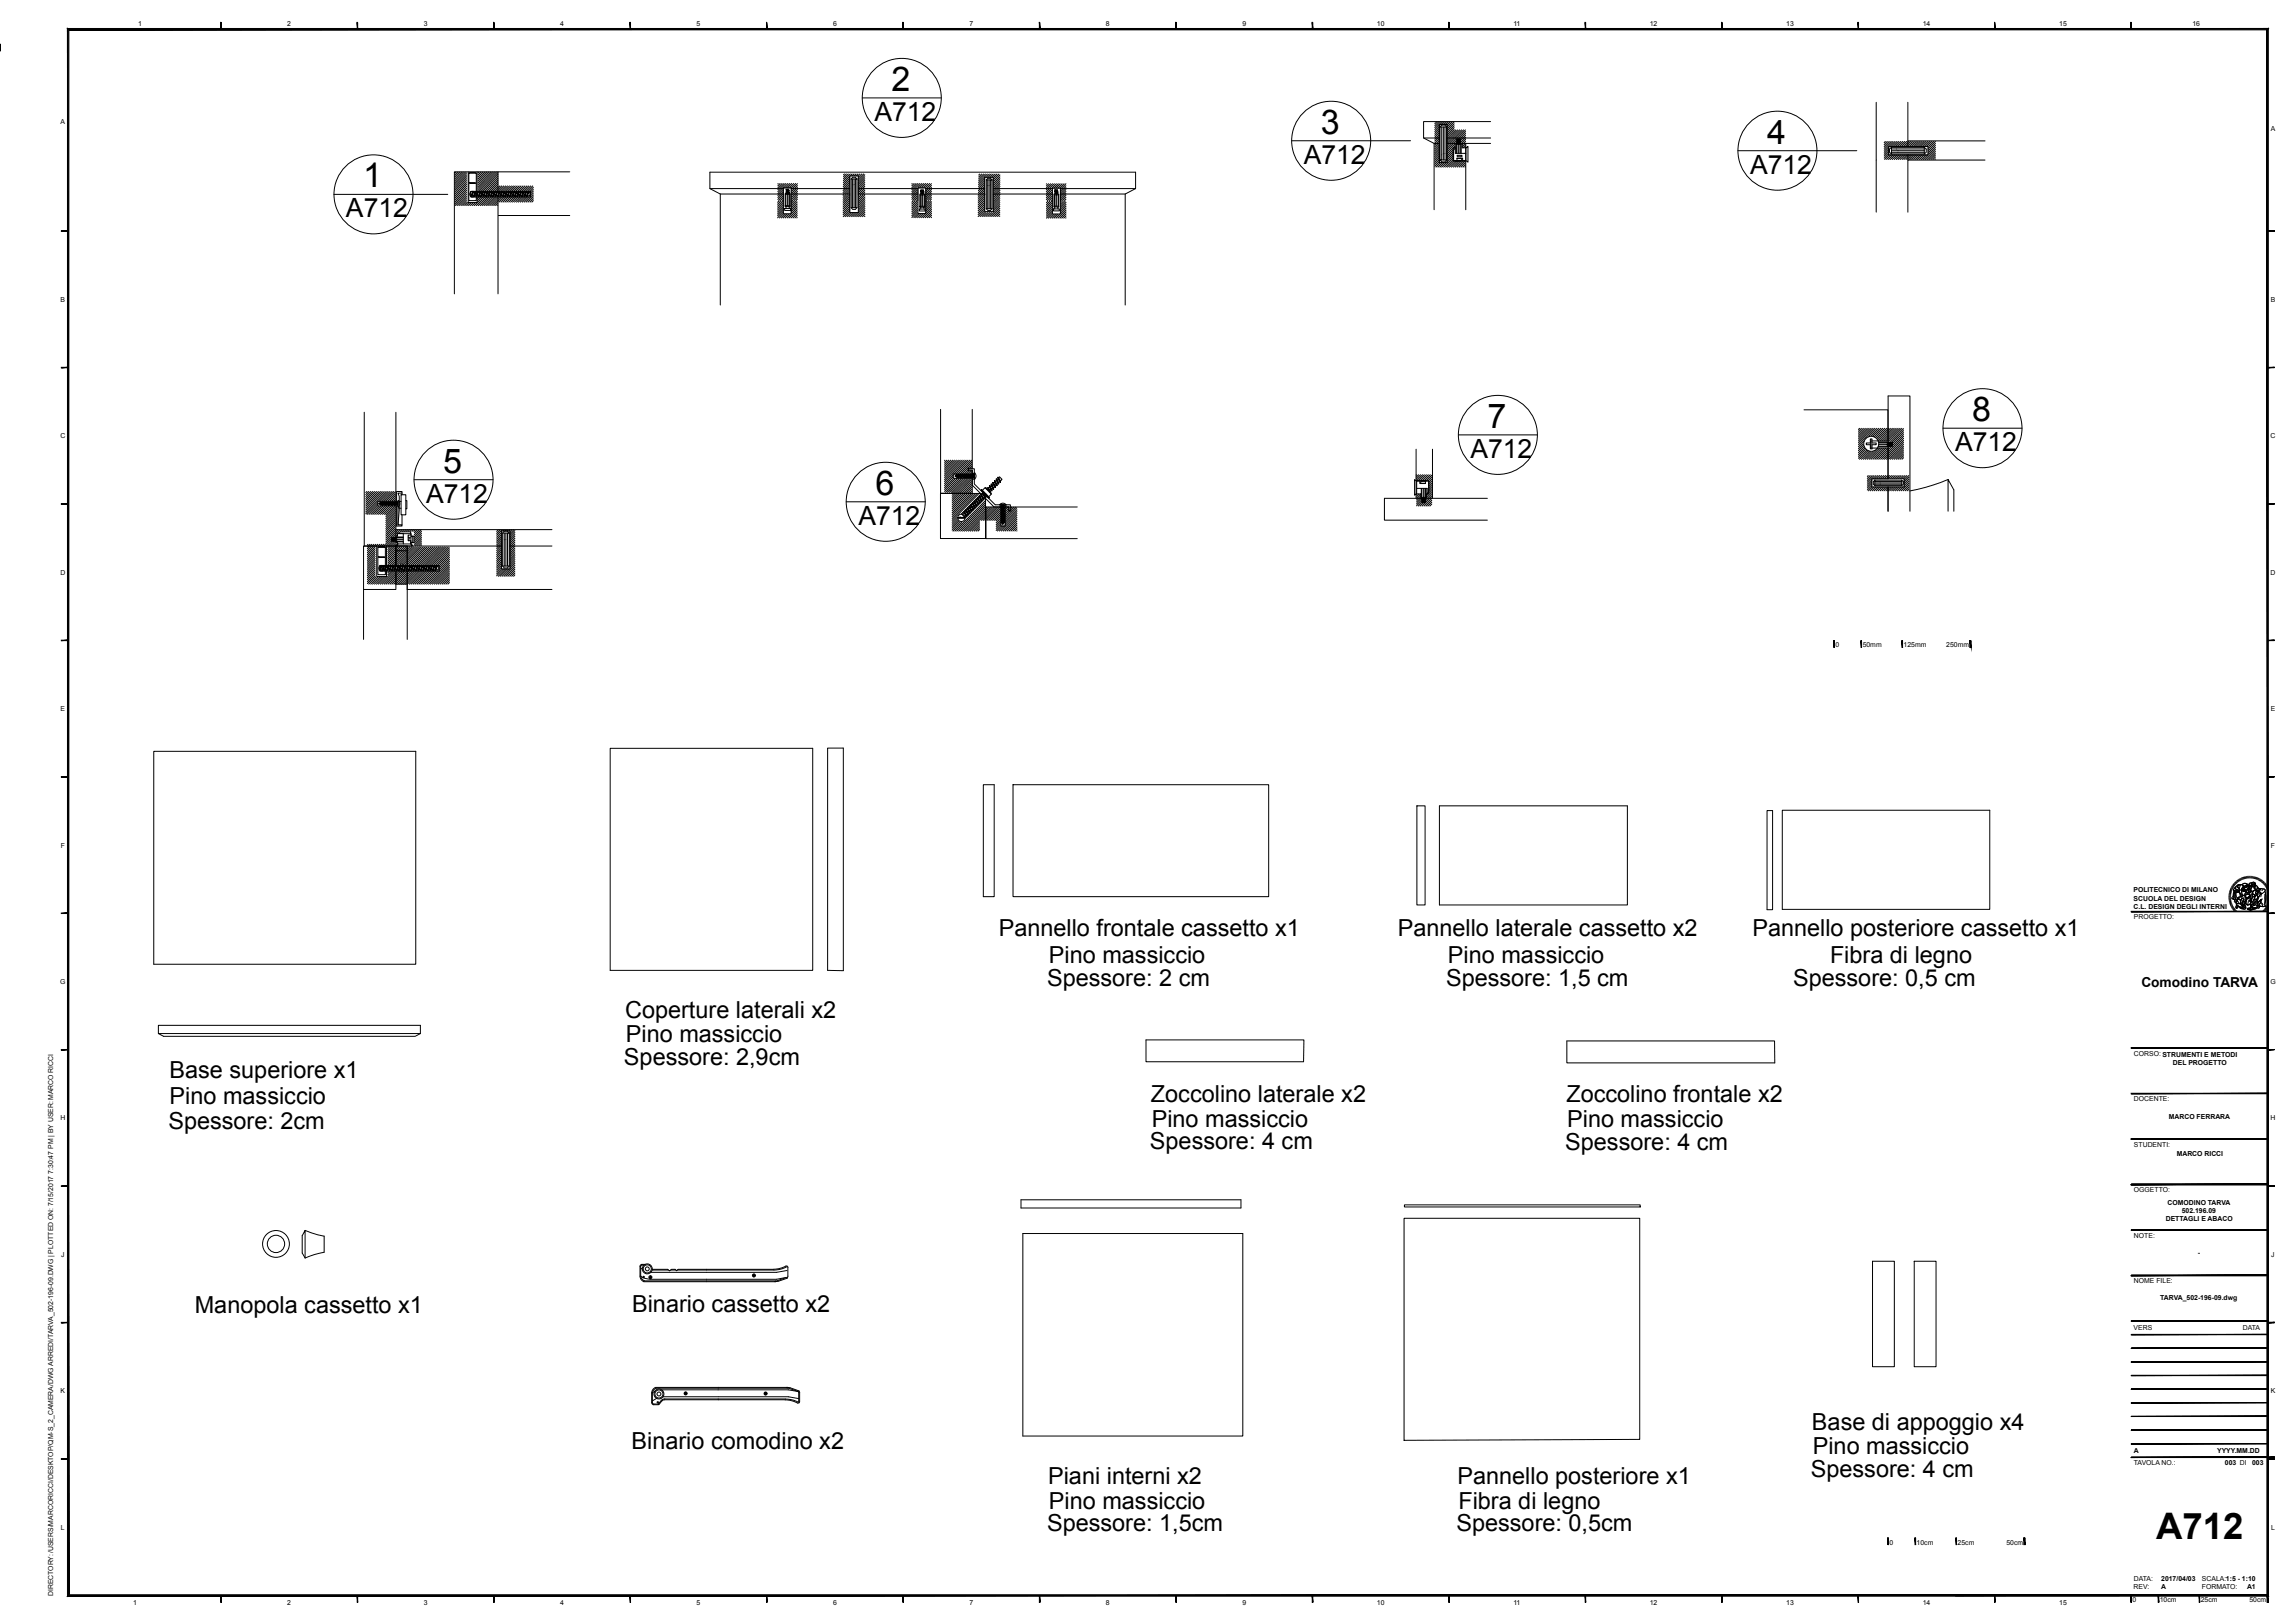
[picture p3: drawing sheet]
<svg xmlns="http://www.w3.org/2000/svg" width="841mm" height="594mm" viewBox="0 0 841 594" stroke-linecap="round" stroke-linejoin="round" font-family="sans-serif">
<defs><g id="words">
<text font-size="13.4" x="790.1" y="563.8">A712</text>
<g font-size="12.5">
<text x="326.7" y="33.3">2</text>
<text x="484" y="49">3</text>
<text x="647.6" y="52.6">4</text>
<text x="133.1" y="68.6">1</text>
<text x="722.7" y="154.3">8</text>
<text x="545.1" y="156.7">7</text>
<text x="162.4" y="173.2">5</text>
<text x="320.8" y="181.3">6</text>
</g>
<g font-size="9.7">
<text x="320.4" y="44.3">A712</text>
<text x="477.7" y="60">A712</text>
<text x="641.3" y="63.6">A712</text>
<text x="126.8" y="79.6">A712</text>
<text x="538.8" y="167.7">A712</text>
<text x="716.4" y="165.3">A712</text>
<text x="156.2" y="184.2">A712</text>
<text x="314.5" y="192.3">A712</text>
</g>
<g font-size="8.6">
<text x="366" y="343">Pannello frontale cassetto x1</text>
<text x="512.2" y="343.1">Pannello laterale cassetto x2</text>
<text x="642.2" y="343">Pannello posteriore cassetto x1</text>
<text x="384.4" y="352.8">Pino massiccio</text>
<text x="530.6" y="352.9">Pino massiccio</text>
<text x="670.6" y="352.8">Fibra di legno</text>
<text x="383.7" y="361.2">Spessore: 2 cm</text>
<text x="529.9" y="361.3">Spessore: 1,5 cm</text>
<text x="657.1" y="361.2">Spessore: 0,5 cm</text>
<text x="229.1" y="372.9">Coperture laterali x2</text>
<text x="229.4" y="382">Pino massiccio</text>
<text x="62.1" y="394.9">Base superiore x1</text>
<text x="228.7" y="390.3">Spessore: 2,9cm</text>
<text x="62.1" y="404.7">Pino massiccio</text>
<text x="421.8" y="403.8">Zoccolino laterale x2</text>
<text x="574" y="403.8">Zoccolino frontale x2</text>
<text x="61.7" y="413.7">Spessore: 2cm</text>
<text x="422.1" y="412.8">Pino massiccio</text>
<text x="574.3" y="412.9">Pino massiccio</text>
<text x="421.4" y="421.2">Spessore: 4 cm</text>
<text x="573.6" y="421.2">Spessore: 4 cm</text>
<text x="71.4" y="481.1">Manopola cassetto x1</text>
<text x="231.6" y="480.9">Binario cassetto x2</text>
<text x="664" y="523.9">Base di appoggio x4</text>
<text x="231.4" y="531.1">Binario comodino x2</text>
<text x="664.3" y="532.9">Pino massiccio</text>
<text x="384.1" y="543.8">Piani interni x2</text>
<text x="534.1" y="543.8">Pannello posteriore x1</text>
<text x="663.6" y="541.3">Spessore: 4 cm</text>
<text x="384.4" y="552.8">Pino massiccio</text>
<text x="534.4" y="552.8">Fibra di legno</text>
<text x="383.7" y="561.2">Spessore: 1,5cm</text>
<text x="533.7" y="561.2">Spessore: 0,5cm</text>
</g>
<text font-size="5" x="784.7" y="361.8">Comodino TARVA</text>
<g font-size="2.5">
<text x="50.6" y="9.5">1</text>
<text x="105.3" y="9.5">2</text>
<text x="155.3" y="9.5">3</text>
<text x="205.3" y="9.5">4</text>
<text x="255.3" y="9.5">5</text>
<text x="305.3" y="9.5">6</text>
<text x="355.3" y="9.5">7</text>
<text x="405.3" y="9.5">8</text>
<text x="455.3" y="9.5">9</text>
<text x="504.6" y="9.5">10</text>
<text x="554.6" y="9.5">11</text>
<text x="604.6" y="9.5">12</text>
<text x="654.6" y="9.5">13</text>
<text x="704.6" y="9.5">14</text>
<text x="754.6" y="9.5">15</text>
<text x="803.4" y="9.5">16</text>
<text x="22.2" y="45.6">A</text>
<text x="832.1" y="47.9">A</text>
<text x="22.2" y="110.6">B</text>
<text x="832.1" y="110.6">B</text>
<text x="22.1" y="160.6">C</text>
<text x="832.1" y="160.6">C</text>
<text x="22.1" y="210.6">D</text>
<text x="832.1" y="210.6">D</text>
<text x="672.6" y="237.3">0</text>
<text x="682.6" y="237.3">50mm</text>
<text x="697.6" y="237.3">125mm</text>
<text x="713.2" y="237.3">250mm</text>
<text x="22.2" y="260.6">E</text>
<text x="832.1" y="260.6">E</text>
<text x="22.3" y="310.6">F</text>
<text x="832.2" y="310.6">F</text>
<text x="781.8" y="327">POLITECNICO DI MILANO</text>
<text x="781.9" y="330">SCUOLA DEL DESIGN</text>
<text x="781.9" y="333">C.L. DESIGN DEGLI INTERNI</text>
<text x="782" y="336.8">PROGETTO:</text>
<text x="22.1" y="360.6">G</text>
<text x="832" y="360.6">G</text>
<text x="782" y="386.8">CORSO: STRUMENTI E METODI</text>
<text x="796.2" y="390.2">DEL PROGETTO</text>
<text x="782" y="403.5">DOCENTE:</text>
<text x="22.1" y="410.6">H</text>
<text x="794.8" y="409.9">MARCO FERRARA</text>
<text x="832.1" y="410.6">H</text>
<text x="782" y="420.1">STUDENTI:</text>
<text x="797.6" y="423.6">MARCO RICCI</text>
<text x="782" y="436.8">OGGETTO:</text>
<text x="794.3" y="441.5">COMODINO TARVA</text>
<text x="793.6" y="447.5">DETTAGLI E ABACO</text>
<text x="799.5" y="444.5">502.196.09</text>
<text x="782" y="453.5">NOTE:</text>
<text x="22.4" y="460.6">J</text>
<text x="805.4" y="459.9">-</text>
<text x="832.3" y="460.6">J</text>
<text x="782" y="470.1">NOME FILE:</text>
<text x="791.6" y="476.3">TARVA_502-196-09.dwg</text>
<text x="781.9" y="487.4">VERS</text>
<text x="821.9" y="487.4">DATA</text>
<text x="22.2" y="510.6">K</text>
<text x="832.1" y="510.6">K</text>
<text x="782" y="532.4">A</text>
<text x="812.5" y="532.4">YYYY.MM.DD</text>
<text x="782" y="536.9">TAVOLA NO.:</text>
<text x="815.3" y="536.9">003 DI</text>
<text x="825.3" y="536.9">003</text>
<text x="22.4" y="560.6">L</text>
<text x="832.3" y="560.6">L</text>
<text x="692.4" y="566">0</text>
<text x="702.4" y="566">10cm</text>
<text x="717.4" y="566">25cm</text>
<text x="735.2" y="566">50cm</text>
<text x="782" y="579.5">DATA:</text>
<text x="792" y="579.4">2017/04/03</text>
<text x="806.9" y="579.4">SCALA:1:5 - 1:10</text>
<text x="19.5" y="584.9" transform="rotate(-90 19.5 584.9)">DIRECTORY: /USERS/MARCORICCI/DESKTOP/QM-S_2_CAMERA/DWG ARREDI/TARVA_502-196-09.DWG | PLOTTED ON: 7/15/2017 7:30:47 PM | BY USER: MARCO RICCI</text>
<text x="781.5" y="587.1">0</text>
<text x="781.9" y="582.4">REV:</text>
<text x="791.5" y="587.1">10cm</text>
<text x="792" y="582.4">A</text>
<text x="806.5" y="587.1">25cm</text>
<text x="806.9" y="582.4">FORMATO:</text>
<text x="823.4" y="582.4">A1</text>
<text x="824.3" y="587.1">50cm</text>
<text x="48.8" y="588">1</text>
<text x="105.3" y="588">2</text>
<text x="155.3" y="588">3</text>
<text x="205.3" y="588">4</text>
<text x="255.3" y="588">5</text>
<text x="305.3" y="588">6</text>
<text x="355.3" y="588">7</text>
<text x="405.3" y="588">8</text>
<text x="455.3" y="588">9</text>
<text x="504.6" y="588">10</text>
<text x="554.6" y="588">11</text>
<text x="604.6" y="588">12</text>
<text x="654.6" y="588">13</text>
<text x="704.6" y="588">14</text>
<text x="754.6" y="588">15</text>
</g>
</g></defs>
<g fill="none" stroke="#000" stroke-width=".37">
<path d="M316 35.9h28.9M687.5 37.5v40.2M699.1 37.5v16.2h7.3M473.3 51.6h43.6M521.7 50.6h5.8M525.5 52.6h2M525.5 52.6v24.3M525.9 44.6h-.1M526.6 44.6l-.8 .8M527.3 44.6l-1.5 1.5M527.4 45.9l-1.6 1.6M527.4 46.6l-1.6 1.6"/>
<path d="M527.4 47.3l-1.6 1.6M527.4 48l-1.6 1.6M527.4 48.7l-1.6 1.6M527.4 49.4l-1.6 1.6M527.4 50.1l-1.6 1.6M527.4 50.8l-1.6 1.6M527.4 51.5l-1.6 1.6M527.4 52.3l-1.6 1.5M527.4 52.9l-1.6 1.6M527.4 53.7l-1.6 1.6M527.4 54.4l-1.6 1.6M527.4 55.1l-1.6 1.6"/>
<path d="M527.4 55.8l-1.6 1.6M527.4 56.5l-1.6 1.6M527.4 57.2l-1.6 1.6M527.4 57.9l-1.6 1.6M527.4 58.6l-1.6 1.6M527.4 59.3l-1.6 1.6M527.6 45.7h-.1M527.7 58.6l.7 .7h1.1l.6-.7M527.7 46.5l.7-.7h1.1l.6 .7M527.7 46.5v12.1M527.7 58.6h2.4M527.7 46.5h2.4"/>
<path d="M527.7 45.7h2.6v13.9h-2.8v-13.8M527.8 59.6l-1.6 1.6M528 44.6l-2.2 2.2M528.3 46.5v12.1h-.6M528.5 59.6l-1.6 1.6M528.7 44.6l-1 1M528.9 46.5v12.1M529.2 59.6l-1.6 1.6M529.4 44.6l-1 1M529.5 46.5v12.1M529.9 59.6l-1.6 1.6M530.1 46.5v12.1"/>
<path d="M530.1 44.6l-1 1M530.3 52.6h15.9M530.3 50.6h15.9M530.4 45.6h-3v14M530.8 44.6l-1 1M531.5 44.6l-1.1 1.1M532.3 44.6l-1.9 1.9M532.5 54.3l-2.1 2.1M532.5 55l-2.1 2.1M532.5 55.7l-2.1 2.1M532.5 56.4l-2.1 2.1M532.5 57.1l-2.1 2.1"/>
<path d="M532.5 57.8l-3.5 3.4M532.5 58.5l-2.7 2.7M532.5 58.9l-2.1 2.3M532.7 59h2.8l-2.2 2.2M532.9 44.6l-2.5 2.6M532.9 45.4l-2.5 2.5M532.9 46.1l-2.5 2.5M532.9 46.8l-2.5 2.5M532.9 47.5l-2.5 2.5M533.2 52.8l-2.8 2.8M533.2 53.5l-.6 .6M533.3 54.2h-.8v4.6"/>
<path d="M533.3 52.6v3.6h3.9M533.3 54.2l-.6 .9v3.8h1.2v-1h2.1v1h1.2M533.4 59l-2.2 2.2M533.5 47.6l-3.1 3.1M533.7 56.2v-3.6h1.7v3.6M533.7 52.9h1.7M533.8 51.5l-3.4 3.4M533.8 52.2l-.3 .3M533.8 52.9v3.3M533.9 51.1l1.2 .5-1.2-.5 1 .2M533.9 51.7l1.2 .4M533.9 52.2l.6 .4"/>
<path d="M533.9 50.9v1.7M534 57.9l1.6 .2v.7h-1.7M534 56.9h1.7v.4h-1.7zM534 50.9h1.1M534 59l-2.1 2.2M534.2 47.6l-3.8 3.8M534.2 51.1l.7-.1 .2 .6M534.2 51.4v.3M534.2 51.9v.3M534.2 52.5v.1M534.4 56.2v-3.3h.3v3.3M534.8 59l-2.2 2.2"/>
<path d="M534.8 52.6l-.9-.4 1.2 .4M534.9 47.6l-4.5 4.5M534.9 51.6v.3M534.9 52.1v.3M535.1 50.9l.1 1.7M535.1 57.9v.2M535.3 52.9v3.3M535.3 59h.3M535.6 47.6l-5.2 5.2M535.6 59h1.5M535.8 52.6v1.6h1.3M536.2 59l-2.2 2.2"/>
<path d="M536.2 52.6l-.3 .4M536.3 47.6l-5.9 5.9M536.9 59l-2.2 2.2M537 47.6l-6.6 6.7M537 59.6l-1.6 1.6M537.1 48.2l-2.6 2.6M537.1 48.9l-1.9 1.9M537.1 49.6l-1.8 1.8M537.1 50.4l-1.8 1.7M537.1 51l-1.5 1.5M537.1 51.8l-.8 .8M537.1 52.5l-1.2 1.2"/>
<path d="M537.1 53.9l-.3 .2M537.1 53.1l-.9 1M537.1 52.6v24.3M537.2 54.2l.7-.5v5.7l-.7-.5zM546.2 44.6h-24.5v6l3.8 2M636.9 55.2h43.5M690.9 51.8l-.4 .5M691.6 51.8l-1.1 1.2M692.1 56.7l.1 .1M692.1 54.1l-1.6 1.7M692.1 54.8l-1.6 1.7M692.1 55.6l-1.6 1.6"/>
<path d="M692.1 56.3l-1.6 1.6M692.2 53.7l-.1 2.9M692.3 51.8l-1.8 1.9M693 56.8l-1.7 1.6M693 51.8l-2.5 2.6M693.1 54l-.7 .6v1.2l.7 .6M693.1 54v.6h12M693.1 54h12M693.1 56.4h12M693.1 54v2.4M693.1 55.2h12M693.1 55.8h12"/>
<path d="M693.7 51.8l-3.2 3.3M693.7 56.8l-1.6 1.6M694.4 51.8l-1.8 1.9M694.4 56.8l-1.7 1.6M695.2 51.8l-1.9 1.9M695.2 56.8l-1.7 1.6M695.8 51.8l-1.8 1.9M695.8 56.8l-1.6 1.6M696.6 51.8l-1.9 1.9M696.6 56.8l-1.7 1.6M697.3 51.8l-1.9 1.9M697.3 56.8l-1.7 1.6"/>
<path d="M698 51.8l-1.9 1.9M698 56.8l-1.7 1.6M698.7 51.8l-1.9 1.9M698.7 56.8l-1.7 1.6M699.1 56.8v1.9M699.1 51.6h28.3M699.4 51.8l-1.8 1.9M699.4 56.7l-1.7 1.7M699.8 58.4h.1M700.1 51.8l-1.9 1.9M700.1 56.7l-1.7 1.7M700.8 51.8l-1.8 1.9h-6.7"/>
<path d="M700.8 56.7l-1.7 1.7M701.5 51.8l-1.8 1.9M701.5 56.7l-1.6 1.7M702.2 51.8l-1.8 1.9M702.2 56.7l-1.7 1.7M702.9 51.8l-1.8 1.9M702.9 56.7l-1.6 1.7M703.6 51.8l-1.8 1.9M703.7 56.7l-1.7 1.7M704.3 51.8l-1.8 1.9M704.3 56.7l-1.7 1.7M705.1 51.8l-1.9 1.9"/>
<path d="M705.1 56.7l-1.7 1.7M705.1 54l.8 .6v1.2l-.8 .6M705.1 54v2.4M705.7 51.8l-1.8 1.9M705.8 56.7l-1.7 1.7M706.4 56.8h-14.1l-1.7 1.6M706.5 53.7v2.9M706.5 51.8l-1.9 1.9M706.5 56.7l-1.7 1.7M706.5 56.7v.1M707.2 51.8l-1.8 1.9M707.9 51.8l-1.9 1.9"/>
<path d="M708.6 51.8l-1.8 1.9M709.3 51.8l-2.5 2.6M709.3 52.6l-2.5 2.5M709.3 53.3l-2.5 2.5M709.3 54l-2.5 2.5M709.3 54.7l-3.8 3.7M709.3 55.4l-3.1 3M709.3 56.1l-2.4 2.3M709.3 56.8l-1.7 1.6M709.3 57.5l-1 .9M709.3 58.2l-.3 .2M727.4 58.7h-28.3v19"/>
<path d="M122.3 71.2h41.8M167 63.1l-.3 .3M167.7 63.1l-1 1.1M168.4 63.1l-1.7 1.7M169.1 63.1l-2.4 2.5M169.8 63.1l-3.1 3.2M170.5 63.1l-3.8 3.9M171 63.4l-4.3 4.3M171 64.1l-4.3 4.3M171 64.7l-4.3 4.4M171 65.5l-4.3 4.3M171 66.2l-4.3 4.3"/>
<path d="M171 66.9l-4.3 4.3M171 67.6l-4.3 4.3M171 68.3l-4.3 4.3M171 69l-4.3 4.3M171 69.7l-4.3 4.4M171 70.4l-4.3 4.3M171 71.1l-4.2 4.2M171 71.9l-3.5 3.4M171 72.5l-2.8 2.8M171 73.3l-2.1 2M171 74l-1.4 1.3M171.4 74.2l-1.1 1.1"/>
<path d="M171.6 63v11.2h3.2v-2M171.8 63.5l.4-.3h1.9l.4 .3M172.1 67h2.1v.2h-2.1zM172.1 74.2l-1.1 1.1M172.5 72l.1 .2M172.5 70.3v1.6M172.6 70.1l-.1 .2M172.7 70.1h21.7v2.1h-21.7M172.8 74.2l-1.1 1.1M173.1 71.7h.5M173.4 70.1l-.3 .4-.4 1.6 .7-2-.3 1.6-.4 .4M173.4 70.5h.5"/>
<path d="M173.5 74.2l-1.1 1.1M174 71.7h.5M174.2 74.2l-1.1 1.1M174.3 70.1l-.4 .4-.3 1.6 .7-2-.3 1.6-.4 .4M174.3 70.5h.5M174.5 70.1v-6.6h-2.7v10h2.7v-1.3M174.8 63v7.1M174.9 71.7h.5M174.9 74.2l-1.1 1.1M175.2 70.1l-.4 .4-.3 1.6 .7-2-.3 1.6-.4 .4M175.2 70.5h.5M175.5 63.1l-.3 .3"/>
<path d="M175.5 72.3l-.5 .5M175.7 71.7h.5M176.1 70.1l-.4 .4-.3 1.6 .7-2-.3 1.6-.4 .4M176.1 70.5h.5M176.2 63.1l-1 1M176.2 72.3l-1.2 1.2M176.6 71.7h.5M176.9 72.3l-1.9 1.9M177 70.5h.5M177 63.1l-1.8 1.7M177.5 71.7h.5M177.6 72.3l-3.1 3"/>
<path d="M177.7 63.1l-2.5 2.4M177.8 70.1l-.3 .4-.4 1.6 .7-2-.3 1.6-.4 .4M177.8 70.5h.6M178.4 63.1l-3.2 3.1M178.4 72.3l-3.1 3M178.4 71.7h.5M178.7 70.1l-.3 .4-.4 1.6 .7-2-.3 1.6-.4 .4M178.7 70.5h.5M179 72.3l-3 3M179.1 63.1l-3.9 3.8M179.3 71.7h.5M179.6 70.1l-.4 .4-.3 1.6 .7-2-.3 1.6-.4 .4"/>
<path d="M179.6 70.5h.5M179.7 72.3l-3 3M179.8 63.1l-4.6 4.5M180.1 71.7h.5M180.5 70.1l-.4 .4-.3 1.6 .7-2-.3 1.6-.4 .4M180.5 70.5h.5M180.5 63.1l-5.3 5.2M180.5 72.3l-3.1 3M181 71.7h.5M181.2 63.1l-6 5.9M181.2 72.3l-3.1 3M181.4 70.1l-.4 .4-.4 1.6 .8-2-.4 1.6-.4 .4"/>
<path d="M181.4 70.5h.5M181.9 72.3l-3.1 3M181.9 71.7h.5M181.9 63.1l-6.7 6.6M182.2 70.1l-.3 .4-.4 1.6 .7-2-.3 1.6-.4 .4M182.2 70.5h.6M182.4 72.5l-2.9 2.8M182.4 73.2l-2.2 2.1M182.4 73.9l-1.5 1.4M182.4 74.6l-.8 .7M182.4 75.3h-.1M182.5 64.6l-5.9 5.9-.4 1.6 .8-2-.4 1.6-.4 .4"/>
<path d="M182.5 63.2l-6.9 6.8M182.5 63.9l-6.2 6.1M182.5 65.3l-4.8 4.7M182.5 66.1l-4.1 3.9M182.5 66.7l-3.3 3.3M182.5 67.5l-2.7 2.5M182.5 68.2l-1.9 1.8M182.5 68.9l-1.2 1.1M182.5 69.6l-.6 .4M182.5 63v7.1M182.5 72.2v35.5M182.6 79h26.2"/>
<path d="M182.8 71.7h.5M183.1 70.1l-.3 .4-.4 1.6 .7-2-.3 1.6-.4 .4M183.1 70.5h.5M183.2 68.1l-.6 .6M183.3 72.2l-.7 .7M183.6 71.7h.6M183.9 68.1l-1.3 1.3M184 70.1l-.4 .4-.3 1.6 .7-2-.3 1.6-.4 .4M184 70.5h.5M184 72.2l-1.4 1.4M184.5 71.7h.5M184.6 68.1l-1.9 1.9"/>
<path d="M184.7 72.2l-1.8 1.9M184.9 70.1l-.4 .4-.3 1.6 .7-2-.3 1.6-.4 .4M184.9 70.5h.5M185.3 68.1l-1.9 1.9M185.4 71.7h.5M185.5 72.2l-1.9 1.9M185.8 70.1l-.4 .4-.4 1.6 .8-2-.3 1.6-.5 .4M185.8 70.5h.5M186 68.1l-1.8 1.9M186.1 72.2l-1.8 1.9M186.3 71.7h.5M186.6 70.1l-.3 .4-.4 1.6 .7-2-.3 1.6-.4 .4"/>
<path d="M186.6 70.5h.6M186.7 68.1l-1.8 1.9M186.9 72.2l-1.9 1.9M187.2 71.7h.5M187.4 68.1l-1.9 1.9M187.5 70.1l-.3 .4-.4 1.6 .7-2-.3 1.6-.4 .4M187.5 70.5h.5M187.6 72.2l-1.9 1.9M188 71.7h.6M188.1 68.1l-1.8 1.9M188.3 72.2l-1.9 1.9M188.4 70.1l-.4 .4-.3 1.6 .7-2-.3 1.6-.4 .4"/>
<path d="M188.4 70.5h.5M188.8 68.1l-1.8 1.9M188.9 71.7h.6M189 72.2l-1.8 1.9M189.3 70.1l-.4 .4-.3 1.6 .7-2-.3 1.6-.4 .4M189.3 70.5h.5M189.5 68.1l-1.8 1.9M189.7 72.2l-1.9 1.9M189.8 71.7h.5M190.2 70.1l-.4 .4-.3 1.6 .7-2-.3 1.6-.4 .4M190.2 70.5h.5M190.2 68.1l-1.8 1.9"/>
<path d="M190.4 72.2l-1.8 1.9M190.7 71.7h.5M190.9 68.1l-1.8 1.9M191.1 70.1l-.4 .4-.4 1.6 .8-2-.4 1.6-.4 .4M191.1 70.5h.5M191.1 72.2l-1.8 1.9M191.6 71.7h.5M191.6 68.1l-1.8 1.9M191.8 72.2l-1.9 1.9M191.9 70.1l-.3 .4-.4 1.6 .7-2-.3 1.6-.4 .4M191.9 70.5h.5M192.4 68.1l-1.9 1.9"/>
<path d="M192.4 71.7h.6M192.5 72.2l-1.8 1.9M192.8 70.1l-.4 .4-.3 1.6 .7-2-.3 1.6-.4 .4M192.8 70.5h.5M193.1 68.1l-1.9 1.9M193.2 72.2l-1.8 1.9M193.7 70.1l-.4 .4-.3 1.6 .7-2-.3 1.6-.4 .4M193.7 70.5h.5v1.2h-.9M193.8 68.1l-1.9 1.9M193.9 72.2l-1.8 1.9M194.5 68.1l-1.9 1.9M195.2 68.1l-1.9 1.9"/>
<path d="M195.5 68.6l-1.4 1.4M195.5 69.3l-1 1M195.5 70l-1 1M195.5 70.7l-1 1M195.5 71.4l-2.7 2.7M195.5 72.1l-2 2M195.5 72.8l-1.3 1.3M195.5 73.5l-.6 .6M208.8 63h-42.3v44.7M260.1 69.1h27M263.9 71.1l-3.8-2v-6h156v6l-3.8 2M263.9 71.1h23.2l-2.1 2"/>
<path d="M263.9 71.1v40.7M285.2 67.2l-.2 .2M285.5 73.6l-.6 .5M285.9 67.2l-.9 .9M286.1 73.6l-1.2 1.3M286.6 67.2l-1.6 1.7M286.9 73.6l-2 2M286.9 74.3l-2 2M286.9 75l-2 2M286.9 75.7l-2 2M286.9 76.4l-2 2M286.9 77.1l-2 2"/>
<path d="M286.9 77.8l-2 2M287 73.2l-.2 .3M287 72.5l-1 1M287 71.8l-1.6 1.7M287 70.4l-2 2M287 69.7l-2 1.9M287 68.9l-2 2.1M287.1 68.8v9.4M287.1 68.9h2.9M287.1 78.4l-1.5 1.5M287.3 67.2l-2.3 2.3M287.5 76.4h2.2v.7h-2.2z"/>
<path d="M287.7 75.4h.1M287.7 71.2h1.8M287.7 75.4h1.8M287.8 78.4l-1.5 1.5M287.9 71.2v4.2M288 67.2l-3 3.1M288 75.7h1.2v.7M288 75.7h-.3v-4.8h1.8v4.8h-.3M288 69.5l1.2 .4-1.2-.4 1 .2M288 70l1.2 .5M288 70.5l.6 .4M288 75.7v.7"/>
<path d="M288.2 69.5l.8-.1 .2 .5M288.2 69.7v.3M288.2 70.3v.2M288.2 70.8v.1M288.5 78.4l-1.5 1.5M288.5 75.4v-4.2h.3v4.2M288.7 67.2l-1.4 1.5M289 70.9l-1-.4 1.1 .4M289 69.9v.3M289 70.5v.3M289.2 78.4l-1.5 1.5M289.3 71.2v4.2"/>
<path d="M289.4 67.2l-1.4 1.5M289.9 78.4l-1.4 1.5M289.9 78.2l-2.8 .1M289.9 71.1h21.5M289.9 69.3v8.9M290 68.8l-.1 .3h21.5M290 69.2l-.1 .1M290.1 67.2l-1.4 1.5M290.4 73.6l-.3 .3M290.8 67.2l-1.4 1.5M291.1 73.6l-1 1M291.5 67.2l-1.4 1.5"/>
<path d="M291.8 73.6l-1.7 1.7M292.1 74l-2 2.1M292.1 74.7l-2 2.1M292.1 75.5l-2 1.9M292.1 76.1l-2 2.1M292.1 76.9l-3 3M292.1 77.6l-2.2 2.3M292.1 78.3l-1.5 1.6M292.1 79l-.8 .9M292.1 79.7l-.1 .2M292.2 73l-.5 .5M292.2 72.2l-1.2 1.3"/>
<path d="M292.2 71.5l-1.9 2M292.2 70.8l-2 2M292.2 70.1l-2 2M292.2 69.4l-2 2M292.2 68.7l-2 2M292.2 68l-2 2M292.2 67.3l-2 2M309 67l2.4-2.4v13.1M309.1 71.5l-.2 .1M309.5 63.7l-.4 .4M309.8 71.5l-.9 .8M310.1 63.7l-1 1.1"/>
<path d="M310.6 71.5l-1.7 1.5M310.9 63.7l-1.8 1.8M311.2 71.5l-2.3 2.3M311.3 72.2l-2.4 2.2M311.3 72.8l-2.4 2.4M311.3 73.6l-2.4 2.3M311.3 74.3l-2.4 2.3M311.3 75l-2.4 2.3M311.3 75.7l-2.4 2.3M311.3 76.4l-2.4 2.3M311.3 77.1l-2.3 2.3M311.3 77.8l-1.6 1.6"/>
<path d="M311.3 71.1l-.2 .2M311.3 70.4l-1 .9M311.3 69.7l-1.6 1.6M311.3 68.9l-2.4 2.4M311.3 68.2l-2.4 2.3M311.3 67.5l-2.4 2.3M311.3 66.8l-2.3 2.3M311.3 66.1l-2.3 2.3M311.3 65.3l-2.3 2.4M311.6 63.7l-2.6 2.5M311.8 78l-1.4 1.4M311.9 65.6l.5-.6h1l.6 .6"/>
<path d="M311.9 76.1l.5 .6h1l.6-.6M311.9 65.6v10.5M311.9 65.6h2.1M311.9 76.1h2.1M312.3 63.7l-.6 .6M312.4 65.6v10.5M312.5 78l-1.4 1.4M313 65.6v10.5M313 63.7l-.6 .6M313.2 78l-1.4 1.4M313.7 63.7l-.6 .6M313.9 78l-1.4 1.4"/>
<path d="M314 65.6h-.5v10.5M314 65.6v10.5M314.3 64.5h-2.9M314.4 63.7l-.6 .6M314.4 64.5l.1 .1M314.5 69.1h21.9v9.2l2.9-.2M314.5 64.7v13.2l-3.1-.2M314.5 71.1h21.9M314.8 71.4l-.2 .2M315.1 63.7l-.6 .6M315.5 71.4l-.9 .9M315.8 63.7l-1.1 1.1"/>
<path d="M316.2 71.4l-1.6 1.6M316.5 63.7l-1.8 1.9M316.9 71.4l-2.3 2.4M316.9 71.1l-.2 .2M316.9 70.4l-.8 .9M316.9 69.7l-1.6 1.6M316.9 69l-2.3 2.3M316.9 68.3l-2.3 2.3M316.9 67.6l-2.3 2.3M316.9 66.9l-2.3 2.3M316.9 66.1l-2.3 2.3M316.9 65.5l-2.3 2.2"/>
<path d="M316.9 64.7l-2.2 2.3M316.9 64l-2.2 2.3M316.9 72.2l-2.3 2.2M316.9 72.8l-2.3 2.4M316.9 73.6l-2.3 2.3M316.9 74.3l-2.3 2.3M316.9 75l-2.3 2.3M316.9 75.7l-3.7 3.7M316.9 76.4l-3 3M316.9 77.1l-2.3 2.3M316.9 77.8l-1.6 1.6M316.9 78.5l-.8 .9"/>
<path d="M316.9 79.2l-.1 .2M334.3 67.2l-.2 .2M334.6 73.6l-.5 .5M335 67.2l-.9 .9M335.4 73.6l-1.3 1.2M335.7 67.2l-1.6 1.6M336.1 73.6l-2 1.9M336.1 73.2l-.2 .2M336.1 72.5l-.9 .9M336.1 71.8l-1.6 1.6M336.1 71.1l-2 1.9M336.1 70.3l-2 2.1"/>
<path d="M336.1 69.6l-2 2M336.1 68.9l-2 2M336.2 74.2l-2.1 2M336.2 74.9l-2.1 2M336.2 75.6l-2.1 2M336.2 76.3l-2.1 2M336.2 77l-2.1 2.1M336.2 77.7l-2.1 2M336.3 78.3l-1.4 1.5M336.4 67.2l-2.3 2.3M336.5 68.9l-.1 .1M336.6 68.9h2.7v9.2"/>
<path d="M336.9 76.6h2.1v.7h-2.1zM337 78.3l-1.5 1.5M337.1 75.6h.1M337.1 75.6h1.8M337.1 71.4h1.8M337.1 67.2l-3 3.1M337.3 71.4v4.2M337.4 69.7l1.2 .4-1.2-.4 .9 .2M337.4 70.3l1.2 .4M337.4 70.8l.6 .3M337.4 75.9h1.2v.7M337.4 75.9h-.3v-4.8h1.8v4.8h-.3"/>
<path d="M337.4 75.9v.7M337.6 69.7l.7-.1 .3 .5M337.6 69.9v.4M337.6 70.5v.3M337.6 71v.1M337.7 78.3l-1.4 1.5M337.8 75.6v-4.2h.3v4.2M337.8 67.2l-1.4 1.5M338.3 71.1l-.9-.3 1.1 .3M338.3 70.1v.3M338.3 70.7v.3M338.4 78.3l-1.4 1.5"/>
<path d="M338.5 67.2l-1.4 1.5M338.7 71.4v4.2M339.1 78.3l-1.4 1.5M339.2 67.2l-1.4 1.5M339.3 71.1h21.5M339.3 69.1h21.5M339.6 73.6l-.3 .3M339.9 67.2l-1.4 1.5M340.3 73.6l-1 .9M340.7 67.2l-1.5 1.5M341 73.6l-1.7 1.6M341.3 72.9l-.5 .5"/>
<path d="M341.3 72.2l-1.2 1.2M341.3 71.5l-1.9 1.9M341.3 70.8l-2 2M341.3 70.1l-2 2M341.3 69.4l-2 2M341.3 68.7l-2 2M341.3 68l-2 2M341.3 67.3l-2 2M341.4 73.9l-2.1 2.1M341.4 74.7l-2.1 2M341.4 75.4l-2.1 2M341.4 76.1l-2.1 2"/>
<path d="M341.4 76.8l-3 3M341.4 77.5l-2.3 2.3M341.4 78.2l-1.6 1.6M341.4 78.9l-.9 .9M341.4 79.6l-.2 .2M358.6 71.4l-.2 .2M359 63.8l-.4 .4M359.3 71.4l-.9 .9M359.7 63.8l-1.1 1.1M360 71.4l-1.6 1.6M360.4 63.8l-1.8 1.8M360.7 71.4l-2.3 2.3"/>
<path d="M360.8 72.1l-2.4 2.3M360.8 72.8l-2.4 2.3M360.8 73.5l-2.4 2.3M360.8 74.2l-2.4 2.3M360.8 74.9l-2.4 2.3M360.8 75.6l-2.4 2.4M360.8 76.3l-2.4 2.3M360.8 77l-2.4 2.4M360.8 77.7l-1.6 1.7M360.8 71.2l-.2 .2M360.8 70.5l-.9 .9M360.8 69.7l-1.6 1.7"/>
<path d="M360.8 69.1l-2.3 2.3M360.8 68.3l-2.3 2.3M360.8 67.6l-2.3 2.3M360.8 67l-2.3 2.2M360.8 66.2l-2.2 2.3M360.8 65.5l-2.2 2.3M360.8 64.8l-2.2 2.2M360.8 77.5l.2 .1M360.8 65.1v12.3M361 65h-.2M361.1 65h2.7M361.1 77.6h2.9"/>
<path d="M361.1 63.8l-2.5 2.5M361.3 77.9l-1.4 1.5M361.4 65.9l.6-.6h1l.5 .6M361.4 76.5l.6 .6h1l.5-.6M361.4 65.9v10.6M361.4 65.9h2.1M361.4 76.5h2.1M361.8 63.8l-1 .9M362 65.9v10.6M362 77.9l-1.4 1.5M362.5 65.9v10.6M362.5 63.8l-.9 .9"/>
<path d="M362.7 77.9l-1.4 1.5M363.2 63.8l-.9 .9M363.4 77.9l-1.4 1.5M363.5 65.9h-.5v10.6M363.5 65.9v10.6M363.9 65l.1 .1M363.9 63.8l-.9 .9M364 71.1h21.7M364 65.2v12.3M364.3 71.4l-.2 .2M364.7 63.8l-1 .9M365 71.4l-.9 .9"/>
<path d="M365.3 63.8l-1.2 1.2M365.7 71.4l-1.6 1.6M366.1 63.8l-2 1.9M366.4 71.4l-2.3 2.3M366.4 72.1l-2.3 2.3M366.4 72.8l-2.3 2.3M366.4 73.5l-2.3 2.3M366.4 74.2l-2.3 2.4M366.4 75l-2.3 2.2M366.4 75.6l-3.7 3.8M366.4 76.3l-3 3.1M366.4 77.1l-2.3 2.3"/>
<path d="M366.4 77.7l-1.6 1.7M366.4 78.5l-.9 .9M366.4 79.2l-.1 .1M366.4 70.5l-.8 .9M366.4 69.7l-1.5 1.7M366.4 69.1l-2.2 2.3M366.4 68.3l-2.2 2.4M366.4 67.6l-2.2 2.4M366.4 67l-2.2 2.2M366.4 66.2l-2.2 2.4M366.4 65.5l-2.2 2.3M366.4 64.8l-2.3 2.4"/>
<path d="M366.4 64.1l-2.3 2.3M366.5 71.2l-.2 .2M383.6 67.3l-.2 .2M384 73.8l-.5 .5M384.3 67.3l-.9 .9M384.7 73.8l-1.2 1.2M385 67.3l-1.6 1.6M385.4 73.8l-1.9 1.9M385.4 73.3l-.3 .2M385.4 72.5l-1 1M385.4 71.8l-1.6 1.7M385.4 71.1l-2 2"/>
<path d="M385.4 70.4l-2 2M385.4 69.7l-2 2M385.4 69l-2 2M385.4 74.4l-1.9 2M385.4 75.1l-1.9 2M385.4 75.8l-1.9 2M385.4 76.5l-1.9 2M385.4 77.2l-1.9 2M385.4 77.9l-1.9 2M385.6 78.5l-1.5 1.4M385.7 67.3l-2.3 2.3M385.8 68.9l-.1 .1"/>
<path d="M385.9 68.9h2.5M386 76.6h2.2v.7h-2.2zM386.2 75.5h.1M386.2 75.5h1.8M386.2 71.4h1.8M386.3 78.5l-1.4 1.4M386.4 67.3l-3 3M386.4 71.4v4.1M386.5 75.8h1.2v.8M386.5 75.8h-.3v-4.7h1.8v4.7h-.3M386.5 69.6l1.2 .5-1.2-.5 1 .2M386.5 70.2l1.2 .4"/>
<path d="M386.5 70.7l.6 .4M386.5 75.8v.8M386.7 69.6l.8-.1 .2 .6M386.7 69.9v.3M386.7 70.4v.3M386.7 71v.1M387 75.5v-4.1h.3v4.1M387 78.5l-1.4 1.4M387.1 67.3l-1.4 1.5M387.4 71.1l-.9-.4 1.1 .4M387.5 70.1v.3M387.5 70.6v.3"/>
<path d="M387.7 78.5l-1.5 1.4M387.8 67.3l-1.4 1.5M387.9 71.4v4.1M388.4 78.5l-1.4 1.4M388.5 67.3l-1.4 1.5M388.6 68.9v9.5h-2.9v-9.3h-21.7M388.6 71.1h23.7M388.6 69.1h27.5M388.9 73.8l-.2 .2M389.2 67.3l-1.4 1.5M389.6 73.8l-.9 .9M389.9 67.3l-1.4 1.5"/>
<path d="M390.3 73.8l-1.6 1.7M390.6 73l-.5 .5M390.6 72.3l-1.2 1.2M390.6 71.6l-1.9 1.9M390.6 70.9l-2 2M390.6 70.2l-2 2M390.6 69.4l-2 2.1M390.6 68.7l-2 2.1M390.6 68.1l-2 1.9M390.6 67.3l-2 2M390.7 74.1l-2 2M390.7 74.9l-2 2"/>
<path d="M390.7 75.5l-2 2.1M390.7 76.3l-2 2M390.7 77l-3 2.9M390.7 77.7l-2.3 2.2M390.7 78.4l-1.6 1.5M390.7 79.1l-.9 .8M390.7 79.8l-.2 .1M412.3 71.1v40.7M537 60.3l-.9 .9M537 61l-.2 .2M133.5 151.1v49h50.3M145.1 151.1v32.6"/>
<path d="M344.7 150v30.7h11.6v-5.4h-6.8M356.3 150v21.6h-1.5v.9h1.5M534.4 159.4h29M661.1 150.2h30.8v11.4M681.4 157l-.4 .4M682.1 157l-1.1 1.1M682.8 157l-1.8 1.8M683.6 157l-2.6 2.5M684.3 157l-3.3 3.2M685 157l-4 3.9M685.7 157l-4.7 4.6M686.4 157l-5.4 5.3"/>
<path d="M687.1 157l-3.5 3.5M687.8 157l-3 3M688.5 157l-2.7 2.7M689.2 157l-2.9 2.8M689.9 157l-3.1 3M690.6 157l-3.3 3.3M691.3 157l-3.5 3.5M691.9 157.2l-3.8 3.7M692 157l-.1 .1M692.7 157l-4.4 4.4M693.5 157l-4.5 4.4M694.1 157l-4.4 4.4"/>
<path d="M694.9 157l-4.5 4.4M695.6 157l-4.5 4.4M696.3 157l-4.4 4.3M697 157l-5 4.9M697.6 157.1l-5 5M697.6 157.8l-4.3 4.3M697.6 158.5l-4 4M697.6 159.2l-4 4M697.6 159.9l-8.4 8.4M712 156.9h29M151.7 175.8h29M346.2 168.6l-.1 .2"/>
<path d="M347 168.6l-.9 .8M347.6 168.6l-1.5 1.6M348.4 168.6l-2.3 2.3M349.1 168.6l-3 3M349.1 174.2l-3 3M349.1 174.9l-3 3M349.3 175.5l-3.2 3.2M349.3 175.2l.1 .1M349.3 173.9v1.2M349.4 173.7l-.1 .1M349.5 173.7h6.8v-1.4h-1.4v-.5h2.1v5.6l7.7 7.6h5.5v2.1h-.4v-1.3h-1.5v6.8M349.8 168.6l-3.7 3.7"/>
<path d="M349.9 175.5l-3.8 3.8M350.4 174.1l-.5 .3 .8 .4M350.5 168.6l-4.4 4.4M350.6 173.8l-.2 .8M350.6 175.5l-4.5 4.6M350.6 174.1h.3M351.2 173.8l-.5 1.2M351.2 168.6l-5.1 5.1M351.2 174.1h.3M351.4 175.5l-4.9 4.9M351.7 173.8l-.4 1.2M351.7 174.1h.3"/>
<path d="M351.9 168.6l-5.8 5.8M352.1 175.5l-4.9 4.9M352.3 173.8l-.5 1.2M352.3 174.1h.3M352.6 168.6l-6.5 6.5M352.8 175.5l-4.9 4.9M352.8 173.8l-.4 1.2M352.8 174.1h.3M353.3 168.6l-7.2 7.2M353.4 173.8l-.5 1.2M353.4 174.1h.3M353.5 175.5l-4.9 4.9"/>
<path d="M353.9 173.8l-.4 1.2M353.9 174.1h.3M354 168.6l-7.9 7.9M354.2 175.5l-5.2 5.2M354.5 173.8l-.5 1.2M354.5 174.1h.3M354.7 168.6l-5 5M354.7 172.2l-1.4 1.4M354.9 175.5l-5.2 5.2M354.9 172.7l-.9 .9M355 173.8l-.5 1.2M355 174.1h.3"/>
<path d="M355.4 168.6l-5 5M355.5 173.8l-.4 1.2M355.5 174.1h.3M355.6 175.5l-5.2 5.2M355.6 172.7l-.9 .9M355.9 174.8h.3M356 175.8l-4.9 4.9M356 176.5l-4.2 4.2M356 177.2l-3.5 3.5M356 177.9l-2.8 2.8M356 178.6l-2.1 2.1M356 179.3l-1.4 1.4"/>
<path d="M356.1 173.8l-.5 1.2M356.1 174.1h.3M356.2 168.6l-5 5M356.2 172.8l-.8 .8M356.2 173.5l-.1 .1M356.2 169.3l-4.3 4.3M356.2 170l-3.6 3.6M356.2 170.7l-.8 .7M356.2 171.4h.1M356.3 177.8l3.3 3.2M356.3 175.5h.7M356.3 173.5h.7"/>
<path d="M356.4 174.8h.3M356.6 173.8l-.4 1.2M356.6 174.1h.3M357 174.8h.1M357 173.9l-.3 1.1 .3-.9M357 174.4l-.3 .6M357.2 175.5a1.37 1.37 0 0 0-.2-2.2l.2 2.3M359.5 179.7l.2-.3 2.9 3-.2 .2zM360 179.7l1-1 2.3 2.4-1 1zM361 178.7h.3l2 2v.4M362 178.6l.3 1.2M362 179.2l-.4 .1"/>
<path d="M362.6 178v.5l.9 1.4-.9-1.9 .9 1.3v.6M362.6 178.5l-.4 .4M363.2 177.4v.5l.9 1.4-.9-1.9 .9 1.3v.6M363.2 177.9l-.3 .3M363.3 179.6l-.4 .4M363.9 176.8v.5l.8 1.3-.8-1.8 .8 1.3v.5M363.9 177.3l-.4 .4M363.9 179l-.4 .4M364.4 176.1v.6l.9 1.3-.9-1.9 .9 1.4v.5M364.4 176.7l-.3 .3M364.5 178.4l-.4 .4M365.1 175.5v.5l.9 1.4-.9-1.9 .9 1.3v.6"/>
<path d="M365.1 176l-.4 .4M365.1 177.8l-.4 .4M365.7 174.9v.5l.9 1.4-.9-1.9 .9 1.3v.6M365.7 175.4l-.4 .3M365.7 177.1l-.4 .4M366 175.2l.3-.4 .9 .9-.6 .6M366.4 176.5l-.4 .4M518.4 175.7l.7 .6v4.6l-.7 .6zM518.9 176.2h1.8M518.9 164.6v18M519.1 176.3h1.2v.9h2.1v-.9h1.2v3.8l-.6 .8v-1.9h-3.9M519.2 174l-.2 .1"/>
<path d="M519.9 174l-.9 .9M520.6 174l-1.6 1.6M520.6 176.2l2.9 .1M520.8 179v3.6h1.8v-3.6M521 179v3.3M521.1 177.1v.1M521.3 174l-2.1 2M521.5 179v3.3h.3v-3.3M522 174l-2.1 2M522.3 177.1v.1M522.4 176.4h-1.8v.7h1.8M522.4 179v3.3"/>
<path d="M522.7 174l-2.1 2M523.4 174l-2.1 2M523.5 176.4v4.4M524.1 174l-2 2M524.7 174.1l-2 1.9M524.7 174.8l-1.2 1.2M524.7 175.5l-1 1.1M524.7 176.3l-1 .9M524.7 177l-1 .9M524.7 177.7l-1 1M524.7 178.4l-1 1M524.7 179.1l-1 1"/>
<path d="M524.7 179.8l-1 1M524.9 164.6v18M682.7 162.8l-1.7 1.6M682.9 163.2l-1.9 1.9M683.1 161.6l-2.1 2.1M683.1 163.7l-2.1 2.1M683.3 164.2l-2.3 2.4M683.6 160.5l-2.6 2.5M683.6 164.7l-2.6 2.5M684.1 165l-3.1 3M684.5 165.2l-3.1 3.1M684.6 174.3l-.3 .3"/>
<path d="M685 165.4l-2.9 2.9M685.3 174.3l-1 1M685.4 160.8h.6v1.5h1.5v.7h-1.5v1.5h-.6v-1.5h-1.5v-.7h1.5zM685.5 165.5l-2.7 2.8M685.6 164.1l6.3 .1v11.3M685.6 161.6h6.3M685.6 161.5v2.5M685.8 176.6l-1.5 1.6M685.8 176l-1.5 1.4M685.8 177.4l-1.5 1.4M685.8 178.1l-1.5 1.5M685.9 178.6l-1.2 1.3"/>
<path d="M686.1 174.3l-1.8 1.7M686.1 178.5h11.7M686.4 165.4l-2.9 2.9M686.6 178.6l-1.2 1.3M686.7 174.3l-2.4 2.4M687 176l-.5 .5v.9l.5 .5M687 176v.5h9.9M687 176h9.9M687 177.9h9.9M687 176v1.9M687 177h9.9M687 177.4h9.9"/>
<path d="M687.3 178.6l-1.2 1.3M687.5 174.3l-1.1 1M687.7 164.9l-3.5 3.4M688 178.6l-1.2 1.3M688.2 174.3l-1.1 1M688.3 164.2l-.4 .5M688.3 163.6h3.3M688.4 161.9h3.5v1.8h-3.6M688.4 162.1h3.2M688.5 162.7h3.1v.3h-3.1M688.7 178.6l-1.2 1.3M688.8 174.3l-1 1"/>
<path d="M689 164.2l-4 4.1M689.4 178.6l-1.1 1.3M689.6 174.3l-1 1M689.7 164.2l-4.1 4.1M690.2 178.6l-1.2 1.3M690.3 174.3l-1 1M690.4 164.2l-4 4.1M690.9 178.6l-1.2 1.3M691 174.3l-1.1 1M691.1 164.2l-4 4.1M691.6 178.6l-1.2 1.3M691.6 161.9v1.8"/>
<path d="M691.7 175.5h-5.8v3M691.7 174.3l-1 1M691.7 175.5l6.1-.1v3M691.8 164.2l-4.1 4.1M691.9 161.4h-.1M691.9 166.3l-2 2M691.9 178.5v8.8M691.9 163.2l.3-1-.3 1.1M691.9 161.6v-16.5h8v42.2M691.9 162.5h.1M692 163.2h.4M692.2 162.2l-.3 .6"/>
<path d="M692.2 162.5h.3M692.3 178.6l-1.2 1.3M692.4 174.3l-1 1M692.5 163.6l-.6 .5M692.6 163.2h.3M692.8 162.2l-.4 1.2M692.8 162.5h.3M693 178.6l-1.2 1.3M693.1 174.3l-1 1M693.2 163.6l-4.7 4.7M693.3 162.5l.1 .7-.5 .2M693.3 162.2l-.4 1.2 .4-1.2-.2 1"/>
<path d="M693.3 162.2h-1.4v1.3h1.4M693.4 162.2l.1 1.1M693.5 163.4l-.1 .1M693.7 178.6l-1.2 1.3M693.8 174.3l-1 1M694.4 178.6l-1.2 1.3M694.5 174.3l-1 1M695.1 178.6l-1.2 1.3M695.2 174.3l-1 1M695.8 178.6l-1.2 1.3M696 174.3l-1.1 1M696.5 178.6l-1.2 1.3"/>
<path d="M696.6 174.3l-1 1M696.9 176l.6 .5v.9l-.6 .5M696.9 176v1.9M697.2 178.6l-1.2 1.3M697.4 174.3l-1.1 1M697.6 160.6l-5.7 5.7M697.6 161.4l-7 6.9M697.6 162l-6.3 6.3M697.6 162.8l-5.6 5.5M697.6 163.5l-4.9 4.8M697.6 164.1l-4.2 4.2M697.6 164.9l-3.5 3.4"/>
<path d="M697.6 165.6l-2.7 2.7M697.6 166.3l-2.1 2M697.6 167l-1.3 1.3M697.6 167.7l-.6 .6M698.1 174.3l-1.1 1M698.8 174.3l-1.1 1M699.5 174.3l-1.6 1.5M699.6 174.9l-1.7 1.6M699.6 175.6l-1.7 1.6M699.6 176.3l-1.7 1.6M699.6 177l-2.9 2.9M699.6 177.7l-2.2 2.2"/>
<path d="M699.6 178.4l-1.4 1.5M699.6 179.1l-.8 .8M699.6 179.8v.1M713.9 175.7l-8.3 2.9-5.7 1.3M134.5 180.1l-.5 .4M134.9 199.5l-.3 .2M135.1 180.1l-1.1 1.1M135.6 199.5l-1 .9M135.8 180.1l-1.8 1.8M136.3 199.5l-1.7 1.6M136.6 180.1l-2.6 2.5M137 199.5l-2.4 2.3"/>
<path d="M137.2 180.1l-3.2 3.2M137.7 199.5l-3.1 3M138 180.1l-4 3.9M138.3 184l-4.3 4.3M138.3 184.8l-3.8 3.7M138.3 185.4l-3.1 3.1M138.4 199.5l-.7 .7M138.4 185.2l7.4 .2v6.9h1.5v.5l-2-.1v-7.3M138.4 183.9v1.3M138.5 183.7l-.1 .2M138.6 183.7h7.2M138.7 180.1l-4.7 4.7"/>
<path d="M138.9 185.5l-3 3M139.1 199.5l-.5 .5M139.2 184.3l-.5 .3 .9 .3M139.4 180.1l-5.4 5.3M139.5 184l-.3 .7M139.5 184.2h.3M139.6 185.5l-3 3M139.8 199.5l-.5 .5M140 184l-.4 1.1M140 184.2h.3M140.1 180.1l-6.1 6.1M140.3 185.5l-3 3"/>
<path d="M140.5 199.5l-.5 .5M140.6 184l-.5 1.1M140.6 184.2h.3M140.8 180.1l-6.8 6.8M141 185.5l-3 3M141.1 184l-.4 1.1M141.1 184.2h.3M141.2 199.5l-.4 .5M141.5 180.1l-7.5 7.5M141.6 184l-.4 1.1M141.6 184.2h.4M141.7 185.5l-3 3"/>
<path d="M141.9 199.5l-.5 .5M142.2 184l-.4 1.1M142.2 180.1l-3.4 3.4M142.2 184.2h.3M142.4 185.5l-3 3M142.7 199.5l-.7 .6M142.7 184l-.4 1.1M142.7 184.2h.3M142.9 180.1l-3.5 3.4M143.1 185.5l-2.9 3M143.3 184l-.5 1.1M143.3 197.4l-1.9 1.9"/>
<path d="M143.3 198.1l-1.3 1.3M143.3 184.2h.3M143.3 199.5l-1.2 1.2M143.5 197.2l.1 1.2M143.6 197l-.1 .1M143.6 198.5l-.9 .9M143.6 180.1l-3.4 3.4M143.6 197h1.5M143.6 198.4h1.5M143.8 184l-.4 1.1M143.8 197.3l-.2 1 .5-1.2-.5 1.2M143.8 185.5l-2.9 3"/>
<path d="M143.8 184.2h.3M143.9 198.1h.3M144.1 199.5l-2 1.9M144.1 197.1l-.5 .2v.8M144.1 197.3h.3M144.3 180.1l-3.4 3.4M144.3 198.5l-.9 .9M144.4 184l-.5 1.1M144.4 184.2h.3M144.4 198.1h.3M144.6 185.5l-3.2 3.2M144.6 197.1l-.4 1.2"/>
<path d="M144.6 197.3h.3M144.7 198.8l-.6 .6M144.7 184.9h.3M144.8 199.5l-2.7 2.6M144.9 184l-.4 1.1M144.9 189.4l-3.5 3.5M144.9 193.7l-3.5 3.5M144.9 180.2l-3.3 3.3M144.9 181l-2.6 2.5M144.9 181.6l-1.9 1.9M144.9 182.4l-1.2 1.1M144.9 183.1l-.5 .4"/>
<path d="M144.9 185.9l-3.5 3.5M144.9 186.6l-3.5 3.5M144.9 187.3l-3.5 3.5M144.9 188l-3.5 3.5M144.9 188.7l-3.5 3.5M144.9 190.1l-3.5 3.6M144.9 190.8l-3.5 3.5M144.9 191.5l-3.5 3.6M144.9 192.3l-3.5 3.5M144.9 192.9l-3.5 3.5M144.9 184.2h.3M144.9 198.1h.2"/>
<path d="M145.1 199.9l-3 2.9M145.1 196.4h.6v-.8h5v.8h1v2.5h-1l.2 .6M145.1 197.2l-.4 1.1 .4-1M145.1 197.7l-.4 .6M145.1 198.9h.6l-.1 .5M145.1 185.4v14.6M145.1 194.1h57.2M145.1 194.2l-3.7 3.7M145.2 184.9h.4M145.2 199.9v.1M145.3 196.1l-.8 .8M145.3 199.7v.1"/>
<path d="M145.4 196.8v1.8M145.4 197h2.4M145.4 198.4h2.4M145.4 180.1l-.1 3.6M145.5 184l-.5 1.1M145.5 180.1h1.8v.6h-1.5l.5 1.2v5.1l-.5 5.3M145.5 184.2h.3M145.6 199.5l-.2 .2M145.8 184.9h.1M145.8 194.2l-4.4 4.4M145.8 199.3h4.7l.5 .8h-5.7zM145.9 184l-.3 1.1 .3-.8"/>
<path d="M145.9 184.6l-.3 .5M145.9 183.5a1.28 1.28 0 0 1 0 2.2zM146.1 185.6v.6h.9M146.1 183.7h.9M146.6 194.2l-2.8 2.7M147 181.3h1.7v7.4h-1.7zM147.2 194.2l-.5 .5M147.3 180.7v.6M147.3 188.7v3.6M147.8 196.8h-2.7v1.8h2.7M147.8 197.5h-2.4v.3h2.4M148 194.2l-.6 .5"/>
<path d="M148.7 194.2l-.6 .5M148.7 183.5h.4v3h-.4M149.4 194.2l-.6 .5M149.6 196.8h.3v.3M150.1 194.2l-.6 .5M150.5 199.3v-1.2h-.9v-2h.9v-1.2h-3.8l-.9 .6h2v3.8M150.5 198.3h.1M150.6 196.6h.7v2.2h-.7zM150.6 197.1h-.7v1M150.8 194.2l-.6 .5M150.9 199.6l.1 .1M151 199.7l.1 .1"/>
<path d="M151.1 199.9l.2 .2M151.5 194.2l-.5 .5M152.2 194.2l-.6 .5M152.9 194.2l-1.1 1M153.6 194.2l-1.8 1.7M154.3 194.2l-2.5 2.5M154.5 194.7l-2.7 2.6M154.5 195.4l-2.7 2.7M154.5 196.1l-2.7 2.7M154.5 196.8l-2.7 2.7M154.5 197.5l-2.5 2.5M154.5 198.2l-1.8 1.8"/>
<path d="M154.5 198.9l-1 1.1M154.5 199.6l-.3 .4M182.6 194.2l-.6 .6M183.3 194.2l-1.3 1.3M183.6 198.1l-1.6 1.6M183.6 197.3l-1.6 1.7M183.6 196.7l-1.6 1.6M183.6 195.9l-1.6 1.7M183.6 194.5l-1.6 1.7M183.6 195.2l-1.6 1.7M183.6 198.8l-1.6 1.6M183.6 199.5l-1.6 1.6"/>
<path d="M183.8 194.8l.1 13.7M183.9 194.5l-.1 .2M184 194.2l-.3 .2M184 194.5h2.7M184.2 195.3l.6-.7h1.1l.7 .7M184.2 195.3v12.1M184.2 195.3h2.4M184.7 194.2l-.3 .2M184.8 195.3v12.1M185.4 195.3v12.1M185.4 194.2l-.2 .2M186.1 194.2l-.2 .2"/>
<path d="M186.6 195.3h-.6v12.1M186.6 195.3v12.1M186.8 194.5l.1 .2M186.8 194.2l-.2 .2M186.9 194.8l-.1 13.7M187.5 194.2l-.5 .5M188.3 194.2l-1.3 1.2M188.7 198.6l-1.7 1.7M188.7 199.4l-1.7 1.6M188.7 198l-1.7 1.6M188.7 197.3l-1.7 1.6M188.7 196.5l-1.7 1.7"/>
<path d="M188.7 195.9l-1.7 1.6M188.7 194.4l-1.7 1.7M188.7 195.1l-1.7 1.7M310.1 183.9h29M349.6 180.8l-.7 .7M350.3 180.8l-1.4 1.4M350.7 189.6l-1.8 1.8M350.8 190.3l-1.9 1.8M351 189.6h2.6v.3h-2.6zM351 180.8l-2.1 2.1M351 190.7l-2.1 2.1M351.4 191.1l-2.5 2.4"/>
<path d="M351.7 189.5h.1M351.7 180.8l-2.8 2.8M351.8 191.3l-2.9 2.9M352.4 188.2l1 1.1M352.4 180.8l-3.5 3.5M352.5 191.4l-3.3 3.2M352.6 188.1l-.1 .1M353.1 180.8l-4.2 4.3M353.3 187.4v.5l-.4 .3M353.3 187.9l.9 1.4-.9-1.9 .9 1.3v.6M353.4 187.3l-.8 .7M353.4 189.4l.1 .1"/>
<path d="M353.5 187.1l-.1 .2M353.6 189.5l.1 .1M353.8 180.8l-4.9 5M353.9 186.8v.5l.9 1.3-.9-1.8 .9 1.3v.5M353.9 187.3l-.3 .3M353.9 189l-.3 .3M354 189.5l-.3 .1M354.1 189.4l-.1 .1M354.3 186.4l-.8 .7M354.4 186.2l-.1 .1M354.5 186.7l-.3 .3M354.5 186.1v.6l.9 1.3-.9-1.9 .9 1.4v.5"/>
<path d="M354.5 180.8l-5.6 5.7M354.5 188.4l-.3 .3M354.9 188.6l-.7 .7M355 185.6l-.5 .6M355.1 186l-.3 .4M355.2 188.3l-.2 .2M355.2 187.7l-.4 .4M355.2 185.4l-.1 .6 .9 1.4-.9-1.9 .9 1.3v.6M355.3 185.4l1.7-1.8v.6l.9 1.3-.9-1.9 .9 1.4v.5M355.3 180.8l-6.4 6.4M355.8 184.9v.5l.9 1.4-.9-1.9 .9 1.3v.6M355.8 185.4l-.4 .3"/>
<path d="M355.8 187.1l-.4 .4M355.9 187.7l-.6 .6M356 180.8l-7.1 7.1M356 180.1l-.7 .6M356.4 184.3v.5l.9 1.3-.9-1.8 .9 1.3v.5M356.4 181.1l-7.5 7.5M356.4 184.8l-.4 .3M356.4 186.5l-.4 .3M356.8 186.8l-.9 .8M356.9 186.6l-.1 .1M357 184.2l-.3 .3M357 185.9l-.3 .3"/>
<path d="M357.1 181.1l-8.2 8.2M357.3 186.2l-.3 .3M357.3 183.3l-.2 .2M357.6 183v.5l.9 1.4-.9-1.9 .9 1.3v.6M357.6 183.5l-.3 .4M357.6 185.2l-.3 .4M357.8 181.1l-8.9 8.9M357.8 185.7l-.4 .5M358.2 182.4l-.8 .8M358.3 182.4v.5l.9 1.4-.9-1.9 .9 1.3v.6M358.3 182.9l-.4 .3M358.3 184.6l-.4 .4"/>
<path d="M358.4 182.2l-.1 .1M358.4 182.2l1-1-.3-.4h-14.5v16.5h16.5v-14.4M358.5 181.1l-9.6 9.6M358.5 185l-.6 .6M358.8 184.7l-.2 .3M358.9 181.8v.5l.8 1.3-.8-1.8 .8 1.3v.5M358.9 182.3l-.4 .3M358.9 184l-.4 .4M359 191.2l-3.4 3.4M359 191.9l-2.7 2.7M359 192.6l-2 2M359 193.4l-1.3 1.2"/>
<path d="M359 194l-.6 .6M359.4 184.1l-.6 .6M359.5 181.1v.6l.9 1.3-.9-1.9 .9 1.4v.5M359.5 181.7l-.3 .3M359.5 183.4l-.3 .3M359.7 181l.4-.5v.5l.9 1.4-.9-1.9 .3 .2 .6 1.1v.6M359.7 183.8l-.2 .2M360.1 181l-.4 .4M360.1 182.8l-.4 .3M360.5 180.7h-.1M360.8 182.1l-.4 .4M360.9 182.6l-1.2 1.1"/>
<path d="M361 183.5l-11.1 11.1M361 184.3l-10.4 10.3M361 185l-9.7 9.6M361 185.7l-9 8.9M361.1 186.2l-8.3 8.4M361.1 187l-7.7 7.6M361.1 187.6l-6.9 7M361.1 188.4l-6.2 6.2M361.1 189.1l-1.6 1.6M361.1 189.8l-.8 .9M361.1 190.5l-.2 .2M361.3 181h.1"/>
<path d="M361.3 181.5l-.3 .4M361.5 185.9l-.2 .2M361.6 181.9l-.6 .6 3.3 3.3M362.2 185.9l-.9 .9M362.7 180.2l-.7-1.6 .9 1.8M362.8 180.2l-.1 .2M362.9 185.9l-1.6 1.6M363.6 185.9l-2.3 2.3M364.3 185.9l-3 3M365 185.9l-3.7 3.7M365.7 185.9l-4.4 4.4M366.4 185.9l-4.7 4.8"/>
<path d="M366.5 185v.8M366.6 186.4l-4.2 4.3M366.6 187.1l-3.5 3.6M366.6 187.8l-2.8 2.9M366.6 188.5l-2.1 2.2M366.6 189.2l-1.6 1.6M366.6 189.9l-1.6 1.6M366.6 190.6l-1.6 1.7M366.6 191.3l-1.6 1.6M366.6 192l-1.6 1.7M366.6 192.8l-1.6 1.6M366.8 192.7l.1 .1"/>
<path d="M366.8 192.6v-6.8h-5.5v11.6h33.5M366.9 186.5l1.2 .5M366.9 186l1.2 .4M366.9 185.4l1.2 .5M366.9 187.6l1.2 .5M366.9 187.1l1.2 .4M366.9 188.7l1.2 .4M366.9 188.2l1.2 .4M366.9 189.8l1.2 .4M366.9 189.3l1.2 .4M366.9 190.9l1.2 .4M366.9 190.4l1.2 .4"/>
<path d="M366.9 191.4l.8 .3M367 185l1.1 .4-.9-.4M367.1 185.1v.3M367.1 185.7v.3M367.1 186.2v.3M367.1 186.8v.3M367.1 187.3v.3M367.1 187.9v.3M367.1 188.4v.3M367.1 189v.3M367.1 189.5v.3M367.1 190v.4"/>
<path d="M367.1 190.6v.3M367.1 191.1v.3M367.3 192.8l-1.8 1.8M367.5 185l.6 .4M367.8 191.3l-.3 .9-.3-.5M367.8 185v.1M367.8 185.4v.3M367.8 185.9v.3M368 192.8l-1.8 1.8M368.3 192.7l-1.4 .1M368.6 184.8l-2.2 .2a1.37 1.37 0 0 1 2.2-.1M368.6 185.9l-.2 .1"/>
<path d="M368.6 185v.8M369.3 185.9l-.9 .8M369.4 186.5l-1 .9M369.4 187.2l-1 1M369.5 185.8v1.5h1v-1.5h24.3M370 187.3l-1.6 1.6M370.7 185.9l-.1 .1M371.4 185.9l-.8 .8M372.2 185.9l-3.8 3.6M372.6 186.1l-4.2 4.2M372.7 186.8l-4.3 4.2M372.7 187.5l-4.3 4.2"/>
<path d="M372.7 188.2l-4.3 4.2M372.7 188.9l-5.8 5.7M372.7 189.6l-5 5M372.7 190.3l-4.4 4.3M372.7 191l-3.6 3.6M372.7 191.7l-2.9 2.9M372.7 192.4l-2.2 2.2M372.7 193.1l-1.5 1.5M372.7 193.8l-.8 .8M372.7 194.5l-.1 .1M518.9 181h1.7v1.6M519.1 181.1h.1"/>
<path d="M519.9 181.1l-.8 .7M520.5 181.1l-1.4 1.5M520.5 181.8l-1.4 1.4M520.5 182.5l-1.4 1.5M520.8 182.3h1.8M521 182.8l-1.9 1.9M521 183.5l-1.9 1.9M521 184.2l-1.3 1.2M521 182.6l.1 1.6M521.1 183.6l.2 .5 .8-.1M521.1 183l1.2 .5M521.2 182.6l1.1 .3-.9-.3"/>
<path d="M521.3 183.8l1 .2-1.2-.4 1.2 .4M521.3 182.7v.3M521.3 183.3v.3M521.5 184.3l-1.1 1.1M521.7 182.6l.6 .3M522.1 182.6v.1M522.1 182.9v.3M522.1 183.5v.3M522.3 184.3l-1.2 1.1M522.4 182.6v1.6h-1.2M523.4 181.1l-.5 .4M523.5 180.9l-.7 .1v1.6"/>
<path d="M524.7 181.2l-2.2 2.2M524.7 181.9l-2.2 2.1M524.7 180.5l-1.8 1.7M524.7 182.6l-2.9 2.8M524.7 183.3l-2.1 2.1M524.7 184l-1.5 1.4M524.7 184.7l-.7 .7M545 182.6h-37.7v8h37.7M713.9 187.3v-11.6l2.1 3.8v7.8M137.5 200.3l-2.9 3M137.5 201.1l-2.9 2.8M137.5 201.8l-2.9 2.9"/>
<path d="M137.5 202.5l-2.9 2.9M137.5 203.2l-2.9 2.9M137.5 203.9l-2.9 2.9M137.5 204.6l-2.9 2.9M137.5 205.3l-2.9 2.9M137.5 206l-2.9 2.9M137.5 206.7l-2.9 2.9M137.5 207.4l-2.9 2.9M137.5 208.1l-2.9 2.9M137.5 208.9l-2.9 2.8M137.5 209.6l-2.9 2.8M137.5 210.2l-2.9 3"/>
<path d="M137.5 211l-2.9 2.8M137.8 211.4l-2.7 2.7M138 200.1v11.2h3.6v-2.1M138.5 200.6l.4-.3h1.9l.4 .3M138.5 211.4l-2.7 2.7M138.8 204h2.1v.3h-2.1zM139.1 207.4l.1 1.8M139.2 211.4l-2.7 2.7M139.2 207.2l-.1 .1M139.3 207.2h21.7v2h-21.7M139.6 208.8h.4M139.9 207.2l-.4 .4-.4 1.5 .8-1.9-.3 1.6-.5 .3"/>
<path d="M139.9 211.4l-2.7 2.7M139.9 207.6h.5M140.4 208.8h.5M140.6 211.4l-2.6 2.7M140.8 207.2l-.4 .4-.4 1.5 .8-1.9-.4 1.6-.4 .3M140.8 207.6h.5M141.2 207.2v-6.6h-2.7v10h2.7v-1.4M141.3 211.4l-2.7 2.7M141.3 208.8h.5M141.6 200.1v7.1l-.3 .4-.4 1.5 .7-1.9v.4l-.3 1.2-.4 .3M141.6 207.6h.6M142 211.4l-2.6 2.7"/>
<path d="M142.2 208.8h.5M142.5 207.2l-.3 .4-.4 1.5 .7-1.9-.3 1.6-.4 .3M142.5 207.6h.5M142.7 209.4l-.6 .5M143.1 208.8h.5M143.4 207.2l-.4 .4-.3 1.5 .7-1.9-.3 1.6-.4 .3M143.4 209.4l-1.3 1.2M143.4 207.6h.5M143.9 208.8h.5M144.1 209.4l-2 1.9M144.3 207.2l-.4 .4-.3 1.5 .7-1.9-.3 1.6-.4 .3M144.3 207.6h.5"/>
<path d="M144.8 209.4l-4.7 4.7M144.8 208.8h.5M145.1 207.2v-7.1v7.1M145.1 201.8h4.1M145.2 207.2l-.4 .4-.4 1.5 .8-1.9-.4 1.6-.4 .3M145.2 207.6h.5M145.2 200.4l-3.1 3.1M145.5 209.4l-4.7 4.7M145.7 208.8h.5M145.9 200.4l-3.8 3.8M146.1 207.2l-.4 .4-.4 1.5 .8-1.9-.4 1.6-.4 .3M146.1 207.6h.5"/>
<path d="M146.2 209.4l-4.7 4.7M146.6 207a1.07 1.07 0 0 1 1.3 0 1.07 1.07 0 0 1 .3 1.2 1.08 1.08 0 0 1-1 1.5 1.08 1.08 0 0 1-1-1.5zM146.6 200.4l-4.5 4.5M146.6 208.8h.5M146.7 209.6l-4.5 4.5M146.9 207.2l-.3 .4-.4 1.5 .7-1.9-.3 1.6-.4 .3M146.9 207.6h.5M147.2 209.7l-4.3 4.4M147.3 200.4l-5.2 5.2M147.4 208.8h.6M147.8 207.2l-.4 .4-.3 1.5 .7-1.9-.3 1.6-.4 .3M147.8 207.6h.5"/>
<path d="M148 200.4l-5.9 6M148.3 209.4l-4.7 4.7M148.3 208.8h.5M148.7 207.2l-.4 .4-.3 1.5 .7-1.9-.3 1.6-.4 .3M148.7 207.6h.5M148.8 200.4l-6.7 6.6M149 209.4l-4.7 4.7M149.2 200.1v7.1v-7.1h-16v34.2M149.2 209.2v25.1M149.2 216h53.1M149.2 208.8h.5M149.4 200.4l-6.6 6.7"/>
<path d="M149.6 207.2l-.4 .4-.4 1.5 .8-1.9-.4 1.6-.4 .3M149.6 207.6h.5M149.7 209.4l-4.7 4.7M150.1 208.8h.5M150.2 200.4l-6.6 6.7M150.5 207.2l-.4 .4-.4 1.5 .8-1.9-.4 1.6-.4 .3M150.5 209.4l-4.7 4.7M150.5 207.6h.5M150.9 200.4l-6.7 6.7M151 208.8h.5M151.2 209.4l-4.8 4.7M151.3 207.2l-.3 .4-.4 1.5 .7-1.9-.3 1.6-.4 .3"/>
<path d="M151.3 207.6h.5M151.6 200.4l-6.7 6.7M151.8 209.4l-4.6 4.7M151.8 208.8h.6M152.2 207.2l-.4 .4-.3 1.5 .7-1.9-.3 1.6-.4 .3M152.2 207.6h.5M152.3 200.4l-6.6 6.7M152.6 209.4l-4.7 4.7M152.7 208.8h.5M153 200.4l-6.3 6.3M153.1 207.2l-.4 .4-.3 1.5 .7-1.9-.3 1.6-.4 .3M153.1 207.6h.5"/>
<path d="M153.3 209.4l-4.8 4.7M153.6 208.8h.5M153.7 200.4l-6.2 6.3M154 207.2l-.4 .4-.4 1.5 .8-1.9-.4 1.6-.4 .3M154 209.4l-4.8 4.7h-4.1v-4.9v6.8h-11.9M154 207.6h.5M154.4 200.4l-6.5 6.5M154.5 208.8h.5M154.7 209.4l-4.7 4.7M154.9 207.2l-.4 .4-.4 1.5 .8-1.9-.4 1.6-.4 .3M154.9 207.6h.5M155.1 200.4l-6.6 6.7"/>
<path d="M155.4 208.8h.5M155.4 209.4l-4.7 4.7M155.7 207.2l-.3 .4-.4 1.5 .7-1.9-.3 1.6-.4 .3M155.7 207.6h.5M155.8 200.4l-6.6 6.7M156.1 209.4l-4.7 4.7M156.3 208.8h.5M156.5 200.4l-6.6 6.7M156.6 207.2l-.4 .4-.3 1.5 .7-1.9-.3 1.6-.4 .3M156.6 207.6h.5M156.8 209.4l-4.7 4.7M157.1 208.8h.5"/>
<path d="M157.2 200.4l-6.6 6.7M157.5 207.2l-.4 .4-.3 1.5 .7-1.9-.3 1.6-.4 .3M157.5 207.6h.5M157.5 209.4l-4.7 4.7M157.9 200.4l-6.6 6.7M158 208.8h.5M158.2 209.4l-4.7 4.7M158.4 207.2l-.4 .4-.4 1.5 .8-1.9-.4 1.6-.4 .3M158.4 207.6h.5M158.6 200.4l-6.6 6.7M158.9 208.8h.5M158.9 209.4l-4.7 4.7"/>
<path d="M159.3 207.2l-.4 .4-.4 1.5 .8-1.9-.4 1.6-.4 .3M159.3 207.6h.5M159.3 200.4l-6.6 6.7M159.6 209.4l-4.7 4.7M160.1 200.4l-6.7 6.7M160.1 207.2l-.3 .4-.4 1.5 .7-1.9-.3 1.6-.4 .3M160.1 207.6h.5v1.2h-.8M160.4 209.4l-4.8 4.7M160.8 200.4l-6.7 6.7M161.5 200.4l-6.6 6.7M162.2 200.4l-6.6 6.7M162.9 200.4l-6.6 6.7"/>
<path d="M163.6 200.4l-6.6 6.7M164.3 200.4l-6.6 6.7M164.7 200.7l-6.3 6.4M164.7 202.2l-4.9 4.9M164.7 212.1l-2 2M164.7 213.5l-.6 .6M164.7 212.7l-1.3 1.4M164.7 209.2l-4.8 4.9M164.7 201.4l-5.6 5.7M164.7 202.9l-4.2 4.2M164.7 203.6l-3.6 3.6M164.7 204.3l-3.6 3.6"/>
<path d="M164.7 205l-3.6 3.6M164.7 205.7l-8.4 8.4M164.7 206.4l-7.6 7.7M164.7 207.1l-7 7M164.7 207.8l-6.2 6.3M164.7 208.5l-5.5 5.6M164.7 210l-4.1 4.1M164.7 210.6l-3.4 3.5M164.7 211.3l-2.7 2.8M183.6 204.4l-1.6 1.7M183.6 203l-1.6 1.7M183.6 202.3l-1.6 1.6"/>
<path d="M183.6 200.9l-1.6 1.6M183.6 200.2l-1.6 1.6M183.6 201.6l-1.6 1.7M183.6 203.7l-1.6 1.7M183.6 205.1l-1.6 1.7M183.6 205.8l-1.6 1.7M183.6 206.5l-1.6 1.7M183.6 207.2l-1.6 1.7M183.6 208l-1.6 1.6M183.7 208.6l-1.7 1.7M184 208.5h2.7M184.2 207.4l.6 .7h1.1l.7-.7"/>
<path d="M184.2 207.4h2.4M184.4 208.6l-2.4 2.4M185.1 208.6l-2.5 2.6M185.8 208.6l-2.5 2.6M186.5 208.6l-2.5 2.6M186.9 200.1h15.4M188.7 200.1l-1.7 1.6M188.7 200.8l-1.7 1.7M188.7 201.5l-1.7 1.6M188.7 202.2l-1.7 1.7M188.7 202.9l-1.7 1.7M188.7 203.6l-1.7 1.7"/>
<path d="M188.7 204.3l-1.7 1.7M188.7 205l-1.7 1.7M188.7 205.8l-1.7 1.6M188.7 206.4l-1.7 1.7M188.7 207.2l-4 4M188.7 207.9l-3.3 3.3M188.7 208.6l-2.6 2.6M188.7 209.3l-1.9 1.9M188.7 210l-1.2 1.2M188.7 210.7l-.5 .5M56.3 275.3h96.1v78h-96.1zM223.6 274.2h74.2v81.4h-74.2z"/>
<path d="M303.3 274.1h5.7v81.6l-5.7-.1zM360.3 287.5h4v41.1h-4zM371.2 287.5h93.7v41.1h-93.7zM519.2 295.3h3v36.3h-3zM527.5 295.3h68.8v36.3h-68.8zM647.5 297h2.1v36.4h-2.1zM653.1 296.9h76v36.3h-76zM816.7 328.4h.7M816.7 328.7h.7M816.8 328l.7 .1M816.8 327.6l.7 .1M816.9 327.3l.6 .1"/>
<path d="M816.9 326.9l.7 .2M817 326.6l.7 .2M817.2 326.2l.6 .3M817.3 325.9l.6 .3M817.4 325.6l.6 .3M817.4 329l-.7 .1M817.5 329.4h-.7M817.5 329.7l-.7 .1M817.5 330l-.6 .1M817.6 325.3l.6 .3M817.6 330.3l-.7 .2M817.7 330.6l-.7 .2"/>
<path d="M817.8 324.9l.5 .4M817.8 330.9l-.7 .3M817.9 331.2l-.7 .3M817.9 324.6l.6 .4M818 331.5l-.6 .3M818.1 324.3l.6 .4M818.1 331.8l-.6 .4M818.3 332.1l-.6 .4M818.3 324l.6 .5M818.5 332.4l-.6 .4M818.6 323.8l.5 .4M818.6 326.3l.7 .1a.83 .83 0 0 0 1.2-.1l.1 .4a1.68 1.68 0 0 1-2-.2z"/>
<path d="M818.6 326.3l.1 .5M818.6 332.7l-.5 .4M818.8 326.8l-.7 2.6 .4 .1M818.8 323.5l.5 .5M818.9 332.9l-.6 .5M818.9 325.4l.4-.3 .1 .8 1.1 .4a.78 .78 0 0 1-1.2 .1l-.5 .1-.3-.3zM819 323.3l.5 .4M819 333.2l-.5 .5M819.1 326.9l.4 .1-.2 .6v2.1l-.3 .1-.5-.3zM819.1 326.9l-.4 .6-.2 2 .7 .3M819.2 325.1l-.7 1.1 .3 .3 .5-.1a.83 .83 0 0 0 1.2-.1M819.2 333.4l-.4 .5"/>
<path d="M819.3 330.5v.1a1.19 1.19 0 0 0 1.8 .4M819.3 323l.4 .5M819.4 324.8l.5-.5 1.3-.1a.82 .82 0 0 0-.9 .3 .82 .82 0 0 0 0 .9l.3 .1-.1 .8a.97 .97 0 0 1-1.1-.4 .97 .97 0 0 1 0-1.1zM819.4 330.8l.8 .3 .9-.1 .3 1 .3-.2 .2 .3-.1-.5 .4 .4-.2-.5 .4 .2-.1-.2a.72 .72 0 0 1-.5-1.1h.5l.3 1a.88 .88 0 0 1-.2 1.3 .88 .88 0 0 1-1.2-.2l-.4-.2a1.58 1.58 0 0 1-1.4-1.4zM819.4 330.8v.1a3.7 3.7 0 0 0 2.8 2M819.5 333.7l-.5 .5M819.5 326.9h1.1l.6 1.1v.5l-1.2 .5v.4a.41 .41 0 0 1-.5 .4 .41 .41 0 0 1-.2-.7zM819.5 327l-.2 .6v2.1M819.6 322.8l.4 .5M819.6 331.5l2.2 1.2a.75 .75 0 0 0 1-.6 .66 .66 0 0 1 0 .9 .66 .66 0 0 1-.9 .1l-1.3-.6a.43 .43 0 0 0-.5-.3 .43 .43 0 0 0-.4 .4l-.2 .3-.2-.4zM819.6 331.5l-.3 .9 .2 .5 .4-.2-.1-.3 .6-.1a2.14 2.14 0 0 0 2.6 .5l-.2-.7M819.7 333.9l-.4 .5"/>
<path d="M819.8 329.9a.51 .51 0 0 0-.8-.1 .51 .51 0 0 0 .1 .8 .75 .75 0 0 1 .7-.4 .75 .75 0 0 1 .7 .6M819.9 322.6l.4 .5M820 334.1l-.5 .6M820 329.6l.4-.3a.99 .99 0 0 1 .8 .9 .99 .99 0 0 1-.5 1l-1.3-.4-.1-.3 .7-.3zM820 329l1.2-.5 .3 .2a.95 .95 0 0 1 1.1-.5 .95 .95 0 0 1 .7 1.1 1.05 1.05 0 0 1-1.4 1v-.2a.49 .49 0 0 0 .3-.6 .49 .49 0 0 0-.6-.3 .49 .49 0 0 0-.4 .6l-.1 .2-.7-.7-.2 .2zM820.2 322.3l.3 .6M820.2 334.3l-.4 .6M820.3 324.5l.9-.3a.73 .73 0 0 1 .8 .6 .73 .73 0 0 1-.5 .8 2.61 2.61 0 0 0 .6 2.5l-.4 .2-.1 .4-.4-.1-.5-1.5a2.05 2.05 0 0 0-.7-2.1zM820.3 329.2l.8 .8M820.4 329.3v.1a.54 .54 0 0 0-.4 .8M820.5 322.2l.3 .6M820.5 334.5l-.4 .6"/>
<path d="M820.6 326.9h-1.5a.86 .86 0 0 0-.8 1.2l-.5 1 .2 .3M820.8 327.2l.2 1.4M820.8 322l.3 .6M820.8 334.7l-.4 .6M821 324.5l-.5 1.8 .7 1.7-.1 .4 .4 .3 .3-.5 .4-.1a2.35 2.35 0 0 1-.9-2.1l.1-.3a.91 .91 0 0 0 .5-1.3 .91 .91 0 0 0-1.4-.2 1.08 1.08 0 0 0-1.1 .5 1.08 1.08 0 0 0 .2 1.3l.9 .3M821.1 334.8l-.4 .6M821.1 321.8l.3 .6M821.2 328.5l-1.1 .4-.1 .4 .2 .2M821.3 324.2h-.1a.82 .82 0 0 0-.9 .3 .82 .82 0 0 0 0 .9l.3 .1M821.3 335l-.3 .6M821.4 329.4l.2-.2a.46 .46 0 0 1 .6 .2 .46 .46 0 0 1 0 .5h-.1a.85 .85 0 0 0 0 1.5l.3 .3-.4-.2 .2 .5-.4-.4 .2 .5-.3-.3-.2 .2v-.3a1.82 1.82 0 0 1-.1-2.3zM821.4 329.4l.2-.2a.46 .46 0 0 1 .6 .2 .46 .46 0 0 1 0 .5h-.1a.85 .85 0 0 0 0 1.5l.3 .3-.5-.1 .3 .4-.4-.4 .2 .5-.3-.3-.2 .2v-.3a1.82 1.82 0 0 1-.1-2.3z"/>
<path d="M821.4 321.7l.3 .6M821.5 326l.8-.3 .3 .3-.4 .2 .2 .4-.6-.1zM821.6 325.5l.9-.4-.1 .6-1.2 .5zM821.6 326l.2 .5 .6 .1M821.6 335.1l-.2 .7M821.6 324.3l.1-.2a1.14 1.14 0 0 1 2 .4l-.6-.2-.6 .5-.5-.2M821.7 321.5l.3 .7M821.8 324l.6-.3 .8 .1a.34 .34 0 0 1 .5 .1 .34 .34 0 0 1 0 .4 .34 .34 0 0 1-.5 .1l-.1-.1a.68 .68 0 0 1-.8 .5 .68 .68 0 0 1-.5-.8zM821.9 324.5l.2 .1a.72 .72 0 0 0 1.1-.3l.3 .2-.6 .8-1-.1zM821.9 335.3l-.2 .6M822.1 321.4l.2 .7M822.2 328.1a1.1 1.1 0 0 1 1 .8 1.1 1.1 0 0 1-.4 1.2"/>
<path d="M822.2 335.4l-.2 .6M822.3 326l.8 .1-.4 .6a.4 .4 0 0 1-.5-.2 .4 .4 0 0 1 .1-.5zM822.3 330.4l.4 1.7a.77 .77 0 0 1-1 .6M822.3 325.7l.3 .3M822.4 325.5l-1.1 .7M822.4 329l-.8 .2M822.4 321.3l.2 .7M822.5 325.1l-.4 .5M822.5 335.5l-.1 .6M822.6 328.7l.7 .4M822.7 326l.4 .1-.2 .2a.34 .34 0 0 1-.3 .4 .34 .34 0 0 1-.4-.3 .34 .34 0 0 1 .3-.4l.2 .1-.2 .1M822.7 329.1a.72 .72 0 0 1 .1 1 .72 .72 0 0 1-.9 .2"/>
<path d="M822.7 328.4l.6-.8 1.1 .3 .2 .7-1.4 .4 .3 .2a.64 .64 0 0 0 .9-.6l.3-.2-.8-.7h-.6l-.5 .7-.2-.1 .2-1.1 .2-.2 1.4 .2 .5-.4v-.3l.6 .1 .1 1-.3 .6 .2 .5-.9 1.3h-.4l.5 .2v.4l.2-.3-.2 1.1h-.3a.79 .79 0 0 1-1.3-.1l-.4-.4 .6-1.6M822.7 328.1l.6-.5 .6 .1a.61 .61 0 0 1 .6 .9l-1.4 .5zM822.7 321.2l.2 .7M822.8 331l.8 .6M822.9 335.6l-.2 .6M823 325.1h.1M823 324.6l.3 .2M823.1 330.3v1M823.1 327l-.5 .6v.7M823.1 321.2l.1 .6M823.1 324.7v.1M823.2 329l1-.4a.5 .5 0 0 1-.2 .6 .5 .5 0 0 1-.6 0z"/>
<path d="M823.2 335.6l-.2 .7M823.2 329.8l-.7 1.4M823.4 324.9l.9-.2a.33 .33 0 0 1-.1 .5 .33 .33 0 0 1-.5-.3zM823.4 325.8l.3-.2a.88 .88 0 0 1 .9 .3 .88 .88 0 0 1 .1 1l-.2-.2a.58 .58 0 0 0 0-.8 .58 .58 0 0 0-.8 0v.1a.6 .6 0 0 1 .3 .8 .6 .6 0 0 1-.7 .3l-.3-.3zM823.5 324.5l-.6 .8-1-.1M823.5 321.1l.1 .7M823.5 335.6l-.1 .7M823.6 332.9l1.9-.5 1.2 .3-2 .6zM823.6 332.9l1.1 .4v.3l-1.1-.4zM823.8 325.6a.75 .75 0 0 1 .9 .7 .75 .75 0 0 1-.8 .8zM823.8 321.1l.1 .7M823.8 335.7v.7"/>
<path d="M823.9 330.1l-.3 1.6 1-.3M823.9 324.7a.36 .36 0 0 1 .5-.3 .36 .36 0 0 1 .1 .6M823.9 329.2h.1M823.9 324.4l.8 .1v.4l-.8-.2zM824 328.8l.1 .1M824 329.1h.1M824.1 328.9h-.1M824.1 325.8l-.1 .1M824.1 335.7v.7M824.2 321.1v.7M824.3 329.9l.2 .1 .3-.6 .4-.2-.5 1.4v-.4zM824.3 324.8l-.9 .1h.3a.32 .32 0 0 0 .5 .3 .32 .32 0 0 0 0-.5l.1 .2"/>
<path d="M824.3 327.2v.7M824.4 328.6l-.1 .2a.5 .5 0 0 1-.4 .5 .5 .5 0 0 1-.6-.3M824.4 325.7l.1 .4M824.5 325.9a.45 .45 0 0 0-.7-.2 .45 .45 0 0 0 0 .7 .45 .45 0 0 1 .2 .6 .45 .45 0 0 1-.6 .2 .45 .45 0 0 1-.2-.6l.1-.1a.83 .83 0 0 1 1-1 .83 .83 0 0 1 .4 1.4l-.2-.3M824.5 335.7v.7M824.5 321.1v.7M824.6 326.2l-.2 .1M824.6 326l.1 .5h-.8M824.6 326.9l-.7 .3M824.7 333.3l2-.6v.3l-2 .6zM824.7 333.3v.2M824.7 329.8l.1 .2 .1-.2"/>
<path d="M824.7 324.9l.3 .1-.2 1.1M824.8 330.1l-.1 .4 .2-.2M824.8 335.7v.7M824.8 324.5l.1 .4M824.9 326.5l.1-1.5-.3-.3a.59 .59 0 0 1-.5-.9 .59 .59 0 0 1 1-.1l-.1 1.4 .2-.6 .3 .4 .5-.1v.7v-.2a.53 .53 0 0 1 .4 .6 .53 .53 0 0 1-.6 .4l-.4 .4M824.9 321.1v.7M824.9 327.5l-.1 1.3M824.9 326.7l.5 .2M825 331.5l.2-.1 .1 1.1-.2-.6-.4 .7zM825.1 328.6l-.4 .8M825.1 335.7l.1 .7M825.2 329.2l-.4 .2-.3 .6h-.3l.5 .2"/>
<path d="M825.2 327.6l-.4 .8M825.2 323.5a.81 .81 0 0 1 1.2 0 .81 .81 0 0 1 0 1.2l-.3 .8 .2-1.2-.2-.3a.81 .81 0 0 0-.8 .2 .81 .81 0 0 0-.1 .9l-.2-.8zM825.2 323.5a.81 .81 0 0 1 1.2 0 .81 .81 0 0 1 0 1.2l-.3 .8 .2-1.2-.2-.5a.84 .84 0 0 0-.8 1.2l-.2 .1-.1-.7zM825.2 323.5l-.9 .2-.2 .6M825.2 321.1v.7M825.3 324.5l.3 .4 .5-.1M825.5 335.6v.7M825.5 326.6l.7-.4 1 .2a1.12 1.12 0 0 1 0 1.2 1.12 1.12 0 0 1-1.1 .5l-.6-.7zM825.5 324.3h.3M825.5 328.6l.9-.1-1.1 2.2-.1 .9-.2-.1-.3 .6-.1-.9zM825.5 328.7l-.9 2.5 .1 .9 .5-.7 .2 1.4-.3-.9-.4 1.1 .1-.9M825.6 324l.5-.2 .2 .5-.2 .5-.7-.1z"/>
<path d="M825.6 324.7l.1 .1M825.6 327.6l-.3 .5 .2 .5 1.1-.2 .3-.5M825.6 321.2l-.1 .6M825.6 324.3v.1M825.7 324.6l.1 .1M825.8 335.6l.1 .6M826 324.5h.2M826 321.2l-.2 .7M826.1 329.6l.7-.1-.5 1.3v.9a.53 .53 0 0 1-.6-.3 .53 .53 0 0 1 .2-.7zM826.1 324.5h-.1M826.1 335.5l.2 .6M826.2 325.3l.4 .6"/>
<path d="M826.3 327.8h.1M826.3 326.2l1.1-.6h.8l-.7 1zM826.3 321.3l-.2 .7M826.4 328.5l-1.1 2.2-.1 .9M826.4 335.4l.2 .7M826.4 327.7l-.3 .1M826.5 324.3l1.2 1.3-.4 .1a.73 .73 0 0 1-1-.2 .73 .73 0 0 1 .2-1zM826.5 324.3l.9 1M826.5 328l-.1 .1M826.6 321.4l-.2 .7M826.7 332.7v.3l-2 .6-1.1-.4v-.3M826.7 335.3l.2 .7"/>
<path d="M826.8 329.5l-.5 1.3v.9a.61 .61 0 0 1-.6-.4 .61 .61 0 0 1 .3-.7v-1M827 321.5l-.2 .7M827 327.6h.3l-.1 1.9-1.2 .1 .3-1.1zM827 335.2l.3 .7M827.1 325.2l.5 .4M827.1 327.3l-.2 .5M827.1 326.4l.4 .4M827.2 329.5l-1.2 .1M827.2 330.8l.2 .4M827.3 327.6l-.1 1.8a2.15 2.15 0 0 0 0 2.7M827.3 321.6l-.2 .7M827.3 335.1l.3 .6"/>
<path d="M827.5 330.6l1.1-1-.9 2.3a.46 .46 0 0 1 .1 .8 .46 .46 0 0 1-.7-.3zM827.5 326.6l.2-.4a1.5 1.5 0 0 1 2.4 .1 1.42 1.42 0 0 1-1.1 1.1 1.42 1.42 0 0 1-1.4-.6M827.5 326.8v.2a1.5 1.5 0 0 1-1.3 1.1 .84 .84 0 0 1-.7-1.1 .84 .84 0 0 1 1.2-.5l-.2 .8a.54 .54 0 0 0 .7-.4 .54 .54 0 0 0-.6-.6l-.8 .1-.3 .7M827.6 328.4v.5M827.6 334.9l.3 .7M827.7 321.8l-.3 .6M827.9 334.8l.3 .5M828 322l-.3 .6M828 327.5l-.8 .1M828.1 331.7l.5 .5M828.2 334.6l.3 .6M828.3 325.6h-.9l-1.1 .6"/>
<path d="M828.3 322.1l-.4 .6M828.4 325.8l.1-.2a1.23 1.23 0 0 1 1.6 .8l-.1 .1a11.6 11.6 0 0 1 0 5.2l.2 .4h-2.3a.87 .87 0 0 1 .4-1.2l.3-1.3-1.5 1.4 .1-.4a5 5 0 0 1 1.5-3.1l.3-.1a.9 .9 0 0 1-.9-.6 .9 .9 0 0 1 .3-1zM828.4 334.4l.4 .6M828.5 330.6l.8 .8M828.5 327.5l-1 1.8-.4 1.7 2-1.5M828.5 325.6a.93 .93 0 0 0-.5 1.1 .93 .93 0 0 0 1 .7M828.6 322.3l-.4 .6M828.6 329.6l-.1 .7a2.91 2.91 0 0 0-.7 2.4h-.7l.4-2.1M828.7 334.2l.4 .6M828.7 327.6l-.2 1M828.8 331l.3 .8 .4 .4M828.9 322.5l-.4 .6"/>
<path d="M828.9 334l.5 .5M829.1 322.7l-.4 .6M829.1 326.1l-.3 .3M829.2 333.8l.4 .5M829.4 322.9l-.4 .5M829.4 333.6l.5 .4M829.6 333.4l.6 .4M829.7 323.2l-.5 .5M829.9 333.1l.5 .4M829.9 327.7l.1 3.3M829.9 326.6l.4 2-.4 2.8 .3 .7h-2.4M829.9 323.4l-.5 .5"/>
<path d="M830 332.8l.6 .4M830.2 323.7l-.5 .5M830.2 332.5l.6 .4M830.4 324l-.5 .4M830.4 332.3l.6 .3M830.6 332l.6 .3M830.6 324.3l-.5 .4M830.7 331.7l.6 .3M830.8 324.5l-.6 .4M830.8 331.4l.7 .3M831 331.1l.6 .3M831 324.9l-.6 .3"/>
<path d="M831.1 330.8l.6 .2M831.2 325.2l-.6 .3M831.2 330.5l.6 .1M831.2 330.2l.7 .1M831.3 329.8l.7 .2M831.3 325.5l-.6 .3M831.3 329.5l.7 .1M831.4 329h.7M831.4 328.6h.7M831.4 329.2h.7M831.5 325.8l-.6 .3M831.6 326.2l-.6 .2"/>
<path d="M831.7 326.5l-.6 .2M831.8 326.8l-.6 .2M831.9 327.2l-.6 .1M832 327.6h-.7M832 327.9l-.7 .1M832.1 328.3h-.7M58 375.7h96.1v3l-2 1.1h-92.2l-1.9-1.1zM58 378.7h96.1M419.9 381.1h57.9l-.1 8h-57.8zM574.2 381.4h76.1l.1 8.1h-76.2zM374.1 439.7h80.6v3h-80.6zM111.8 450.9v10l-1.1-1.7v-6.4z"/>
<path d="M111.8 450.9l4.6 1.6 2.4 .5v5.8M118.8 458.9l-3.6 .8-3.4 1.3M374.8 452h80.6v74.2h-80.6zM514.5 446.4h86.4v81.1l-86.4 .3zM514.6 441.5h86.4v.8h-86.4zM234.8 464.7l.6 .4M234.8 467.6l.6 1.2 .7 .5 48 .1 4.1-1.3-3.6 .7h-46.4M235.7 468.2l2.5 .5M236.1 463.6h-1l-.3 .4v3.6l.9 .6M236.4 463.3l-1.4 .1-.5 .6 .1 4.2 .5 .9 .8 .6h48M238.3 468.1v.3l.2-.3M238.3 467.9v-.3l.2 .3"/>
<path d="M238.3 467.9h-.3l.3 .2M238.3 467.9l.2 .2M238.5 467.9h.3l-.3 .2M238.5 467.9l-.2 .2M239 465.4h6M239 465.1h5.6l.8 .6 .7-.6h1.3l.5 .6 .6-.6h35l2-.2 2.8-1 .4 .6v3.2l-.3 .7M245.7 465.4h2M276.2 467.5v.3l.2-.3M276.2 467.3v-.3l.2 .3M276.2 467.3h-.3l.3 .2M276.2 467.3l.2 .2M276.4 467.3h.3l-.3 .2"/>
<path d="M276.4 467.3l-.2 .2M283.9 469.7h.1M285.2 469.5l-1.3 .1M288.3 464.2l-2 .8-2.7 .4h-35.4M288.4 465.6l-3.8 .6h-46.1M288.5 468.4l-3.3 1.1M686.2 462.2h8v38.6h-8zM701.5 462.2h8v38.6h-8zM240 509.8l-.9 .6v3.6l.2 .4 2 .1a3.1 3.1 0 0 1 1.9-1.8l.4-.1M240.6 512.4l-1.5 1M241.5 514.5l-.3 .2M242.5 509.3h46.4l3.6 .6"/>
<path d="M242.6 513.3l-1 1.2M242.6 513.3l.8-.3 44.3-.1 2.7 .5 1.9 .8M243 511.8h45.9l3.8 .7M251.2 510.5v-.3l.1 .3M251.2 510.7v.3l.1-.3M251.2 510.5h-.3l.3 .2M251.2 510.5l.1 .2M251.3 510.5h.3l-.3 .2M251.3 510.5l-.1 .2M280.5 510.6v-.3l.2 .3M280.5 510.8v.3l.2-.3M280.5 510.6h-.3l.3 .2"/>
<path d="M280.5 510.6l.2 .2M280.7 510.6h.3l-.3 .2M280.7 510.6l-.2 .2M288.2 508.4h-48l-.8 .6-.5 .9-.1 4.2 .5 .6 2 .1M288.2 508.4h.1M288.2 508.4l1 .1 3.5 1.2M292.5 509.9l.1 3.9-2.6-.9-2.1-.2-44.4-.1M292.5 509.9l-4-1.2h-48.1l-1 .8-.3 .9M292.8 509.7l.2 .6v3.3M293 513.6l-.2 .5h-.5"/>
<circle cx="330.5" cy="35.9" r="14.5"/>
<circle cx="487.8" cy="51.6" r="14.5"/>
<circle cx="651.3" cy="55.2" r="14.5"/>
<circle cx="136.9" cy="71.2" r="14.5"/>
<circle cx="173.1" cy="71.1" r="1.02"/>
<circle cx="548.9" cy="159.4" r="14.5"/>
<circle cx="726.5" cy="156.9" r="14.5"/>
<circle cx="166.2" cy="175.8" r="14.5"/>
<circle cx="685.7" cy="162.6" r="2.75"/>
<circle cx="324.6" cy="183.9" r="14.5"/>
<circle cx="352.3" cy="189.8" r="1.35"/>
<circle cx="139.8" cy="208.2" r="1.02"/>
<circle cx="101.1" cy="455.8" r="4.9"/>
<circle cx="101.1" cy="455.8" r="3.2"/>
<circle cx="235.9" cy="467.9" r=".25"/>
<circle cx="237.2" cy="465" r="1.82"/>
<circle cx="237.2" cy="465" r="1.48"/>
<circle cx="237.2" cy="465" r=".72"/>
<circle cx="238.3" cy="468" r=".55"/>
<circle cx="276.3" cy="467.4" r=".55"/>
<circle cx="241" cy="513.9" r=".25"/>
<circle cx="241.5" cy="510.8" r="1.82"/>
<circle cx="241.5" cy="510.8" r="1.48"/>
<circle cx="241.5" cy="510.8" r=".72"/>
<circle cx="251.2" cy="510.6" r=".55"/>
<circle cx="251.2" cy="510.6" r=".38"/>
<circle cx="280.5" cy="510.6" r=".55"/>
<circle cx="280.6" cy="510.6" r=".38"/>
</g>
<g fill="#fff" stroke="#fff" stroke-width=".37">
<path d="M806 334l30.7 4.3h-30.7z"/>
<path d="M806 334h25l5.7 4.3z"/>
<path d="M831 319.5h5.7l-5.7 14.5z"/>
<path d="M836.7 319.5v18.8l-5.7-4.3z"/>
</g>
<path d="M806 334h25v-14.5h5.7v18.8h-30.7z" fill="none" stroke="#fff" stroke-width=".37"/>
<g fill="#000" stroke="#000" stroke-width=".37">
<path d="M0 16.2l.1 2.5zM0 16.2l.1 2.5z"/>
<path d="M24.7 10.4l.5 574v-573.5zM24.7 10.4l.5 574-.5 .5z"/>
<path d="M80.9 8.2l.2 2.5zM80.9 8.2l.2 2.5z"/>
<path d="M130.9 8.2l.2 2.5zM130.9 8.2l.2 2.5z"/>
<path d="M180.9 8.2l.2 2.5zM180.9 8.2l.2 2.5z"/>
<path d="M230.9 8.2l.2 2.5zM230.9 8.2l.2 2.5z"/>
<path d="M280.9 8.2l.2 2.5zM280.9 8.2l.2 2.5z"/>
<path d="M330.9 8.2l.1 2.5zM330.9 8.2l.1 2.5z"/>
<path d="M380.9 8.2l.2 2.5v-2.5zM380.9 8.2l.2 2.5h-.2z"/>
<path d="M430.9 8.2l.2 2.5v-2.5zM430.9 8.2l.2 2.5h-.2z"/>
<path d="M480.9 8.2l.2 2.5v-2.5zM480.9 8.2l.2 2.5h-.2z"/>
<path d="M530.9 8.2l.2 2.5zM530.9 8.2l.2 2.5z"/>
<path d="M580.9 8.2l.2 2.5zM580.9 8.2l.2 2.5z"/>
<path d="M630.9 8.2l.2 2.5zM630.9 8.2l.2 2.5z"/>
<path d="M680.9 8.2l.2 2.5zM680.9 8.2l.2 2.5z"/>
<path d="M730.9 8.2l.2 2.5zM730.9 8.2l.2 2.5z"/>
<path d="M780.9 8.2l.2 2.5zM780.9 8.2l.2 2.5z"/>
<path d="M25.2 10.9h805.5l.5-.5zM24.7 10.4h806.5l-806 .5z"/>
<path d="M22.5 84.8l2.5-.2zM22.5 84.6h2.5z"/>
<path d="M831 84.8l2.5-.2zM831 84.6h2.5z"/>
<path d="M22.5 134.8l2.5-.2zM22.5 134.6h2.5z"/>
<path d="M831 134.8l2.5-.2zM831 134.6h2.5z"/>
<path d="M22.5 184.8l2.5-.2zM22.5 184.6h2.5z"/>
<path d="M831 184.8l2.5-.2zM831 184.6h2.5z"/>
<path d="M22.5 234.8l2.5-.2zM22.5 234.6h2.5z"/>
<path d="M672 234.8l.2 2.5zM672 234.8l.2 2.5z"/>
<path d="M682 234.8l.2 2.5zM682 234.8l.2 2.5z"/>
<path d="M697 234.8l.2 2.5v-2.5zM697 234.8l.2 2.5h-.2z"/>
<path d="M721.8 234.8l.5 2.5v-2.5zM721.8 234.8l.5 2.5h-.5z"/>
<path d="M831 234.8l2.5-.2zM831 234.6h2.5z"/>
<path d="M22.5 284.8l2.5-.2zM22.5 284.6h2.5z"/>
<path d="M831 284.8l2.5-.2zM831 284.6h2.5z"/>
<path d="M22.5 334.8l2.5-.2zM22.5 334.6h2.5z"/>
<path d="M781 334.1l50-.2zM781 333.9h50z"/>
<path d="M831 334.8l2.5-.2zM831 334.6h2.5z"/>
<path d="M22.5 384.7l2.5-.1zM22.5 384.6h2.5z"/>
<path d="M781 384.1l50-.2zM781 383.9h50z"/>
<path d="M831 384.7l2.5-.1zM831 384.6h2.5z"/>
<path d="M781 417.3v.2l50-.2zM781 417.5l50-.2v.2z"/>
<path d="M781 400.8l50-.2zM781 400.6h50z"/>
<path d="M781 417.5h50v-.2zM781 417.3h50l-50 .2z"/>
<path d="M22.5 434.7l2.5-.1zM22.5 434.6h2.5z"/>
<path d="M781 433.9h50zM781 434.1l50-.2z"/>
<path d="M781 433.9h50zM781 434.1l50-.2z"/>
<path d="M781 433.9h50zM781 434.1l50-.2z"/>
<path d="M781 433.9h50zM781 434.1l50-.2z"/>
<path d="M831 434.7l2.5-.1zM831 434.6h2.5z"/>
<path d="M781 450.6h50zM781 450.8l50-.2z"/>
<path d="M781 467.3v.2l50-.2zM781 467.5l50-.2v.2z"/>
<path d="M781 467.3v.2l50-.2zM781 467.5l50-.2v.2z"/>
<path d="M22.5 484.7l2.5-.1zM22.5 484.6h2.5z"/>
<path d="M781 499h50zM781 499.1l50-.1z"/>
<path d="M781 494h50zM781 494.1l50-.1z"/>
<path d="M781 489h50zM781 489.1l50-.1z"/>
<path d="M781 483.9h50zM781 484.1l50-.2z"/>
<path d="M831 484.7l2.5-.1zM831 484.6h2.5z"/>
<path d="M831 484.7l2.5-.1zM831 484.6h2.5z"/>
<path d="M781 518.9h50zM781 519.1l50-.2z"/>
<path d="M781 513.9h50zM781 514.1l50-.2z"/>
<path d="M781 509h50zM781 509.1l50-.1z"/>
<path d="M781 504h50zM781 504.1l50-.1z"/>
<path d="M22.5 534.7l2.5-.1zM22.5 534.6h2.5z"/>
<path d="M781 533.9h50zM781 534.1l50-.2z"/>
<path d="M781 533.9h50zM781 534.1l50-.2z"/>
<path d="M781 529h50zM781 529.1l50-.1z"/>
<path d="M781 524h50zM781 524.1l50-.1z"/>
<path d="M831 534.1l2.5-.2zM831 533.9h2.5z"/>
<path d="M831 534.1l2.5-.2zM831 533.9h2.5z"/>
<path d="M831 534.7l2.5-.1zM831 534.6h2.5z"/>
<path d="M831 534.7l2.5-.1zM831 534.6h2.5z"/>
<path d="M691.8 563.5v2.5h.2zM691.8 563.5h.2v2.5z"/>
<path d="M701.8 563.5l.2 2.5v-2.5zM701.8 563.5l.2 2.5h-.2z"/>
<path d="M716.8 563.5l.2 2.5zM716.8 563.5l.2 2.5z"/>
<path d="M741.6 563.5l.5 2.5v-2.5zM741.6 563.5l.5 2.5h-.5z"/>
<path d="M25.2 584.4l-.5 .5 806-.5zM24.7 584.9l806-.5 .5 .5z"/>
<path d="M80.9 584.6l.2 2.5zM80.9 584.6l.2 2.5z"/>
<path d="M130.9 584.6l.2 2.5zM130.9 584.6l.2 2.5z"/>
<path d="M180.9 584.6l.2 2.5zM180.9 584.6l.2 2.5z"/>
<path d="M230.9 584.6l.2 2.5zM230.9 584.6l.2 2.5z"/>
<path d="M280.9 584.6l.2 2.5zM280.9 584.6l.2 2.5z"/>
<path d="M330.9 584.6l.1 2.5zM330.9 584.6l.1 2.5z"/>
<path d="M380.9 584.6l.2 2.5v-2.5zM380.9 584.6l.2 2.5h-.2z"/>
<path d="M430.9 584.6l.2 2.5v-2.5zM430.9 584.6l.2 2.5h-.2z"/>
<path d="M480.9 584.6l.2 2.5v-2.5zM480.9 584.6l.2 2.5h-.2z"/>
<path d="M530.9 584.6l.2 2.5zM530.9 584.6l.2 2.5z"/>
<path d="M580.9 584.6l.2 2.5zM580.9 584.6l.2 2.5z"/>
<path d="M630.9 584.6l.2 2.5zM630.9 584.6l.2 2.5z"/>
<path d="M680.9 584.6l.2 2.5zM680.9 584.6l.2 2.5z"/>
<path d="M716.5 584.6h60zM716.5 584.7l60-.1z"/>
<path d="M730.9 584.6l.2 2.5zM730.9 584.6l.2 2.5z"/>
<path d="M780.9 584.6l.2 2.5zM780.9 584.6l.2 2.5z"/>
<path d="M780.9 584.6l.2 2.5zM780.9 584.6l.2 2.5z"/>
<path d="M790.9 584.6l.2 2.5v-2.5zM790.9 584.6l.2 2.5h-.2z"/>
<path d="M805.9 584.6l.2 2.5zM805.9 584.6l.2 2.5z"/>
<path d="M830.7 10.9v573.5l.5 .5zM830.7 10.9l.5-.5v574.5z"/>
<path d="M830.7 584.6l.5 2.5v-2.5zM830.7 584.6l.5 2.5h-.5z"/>
</g>
<use href="#words"/>
</svg>
